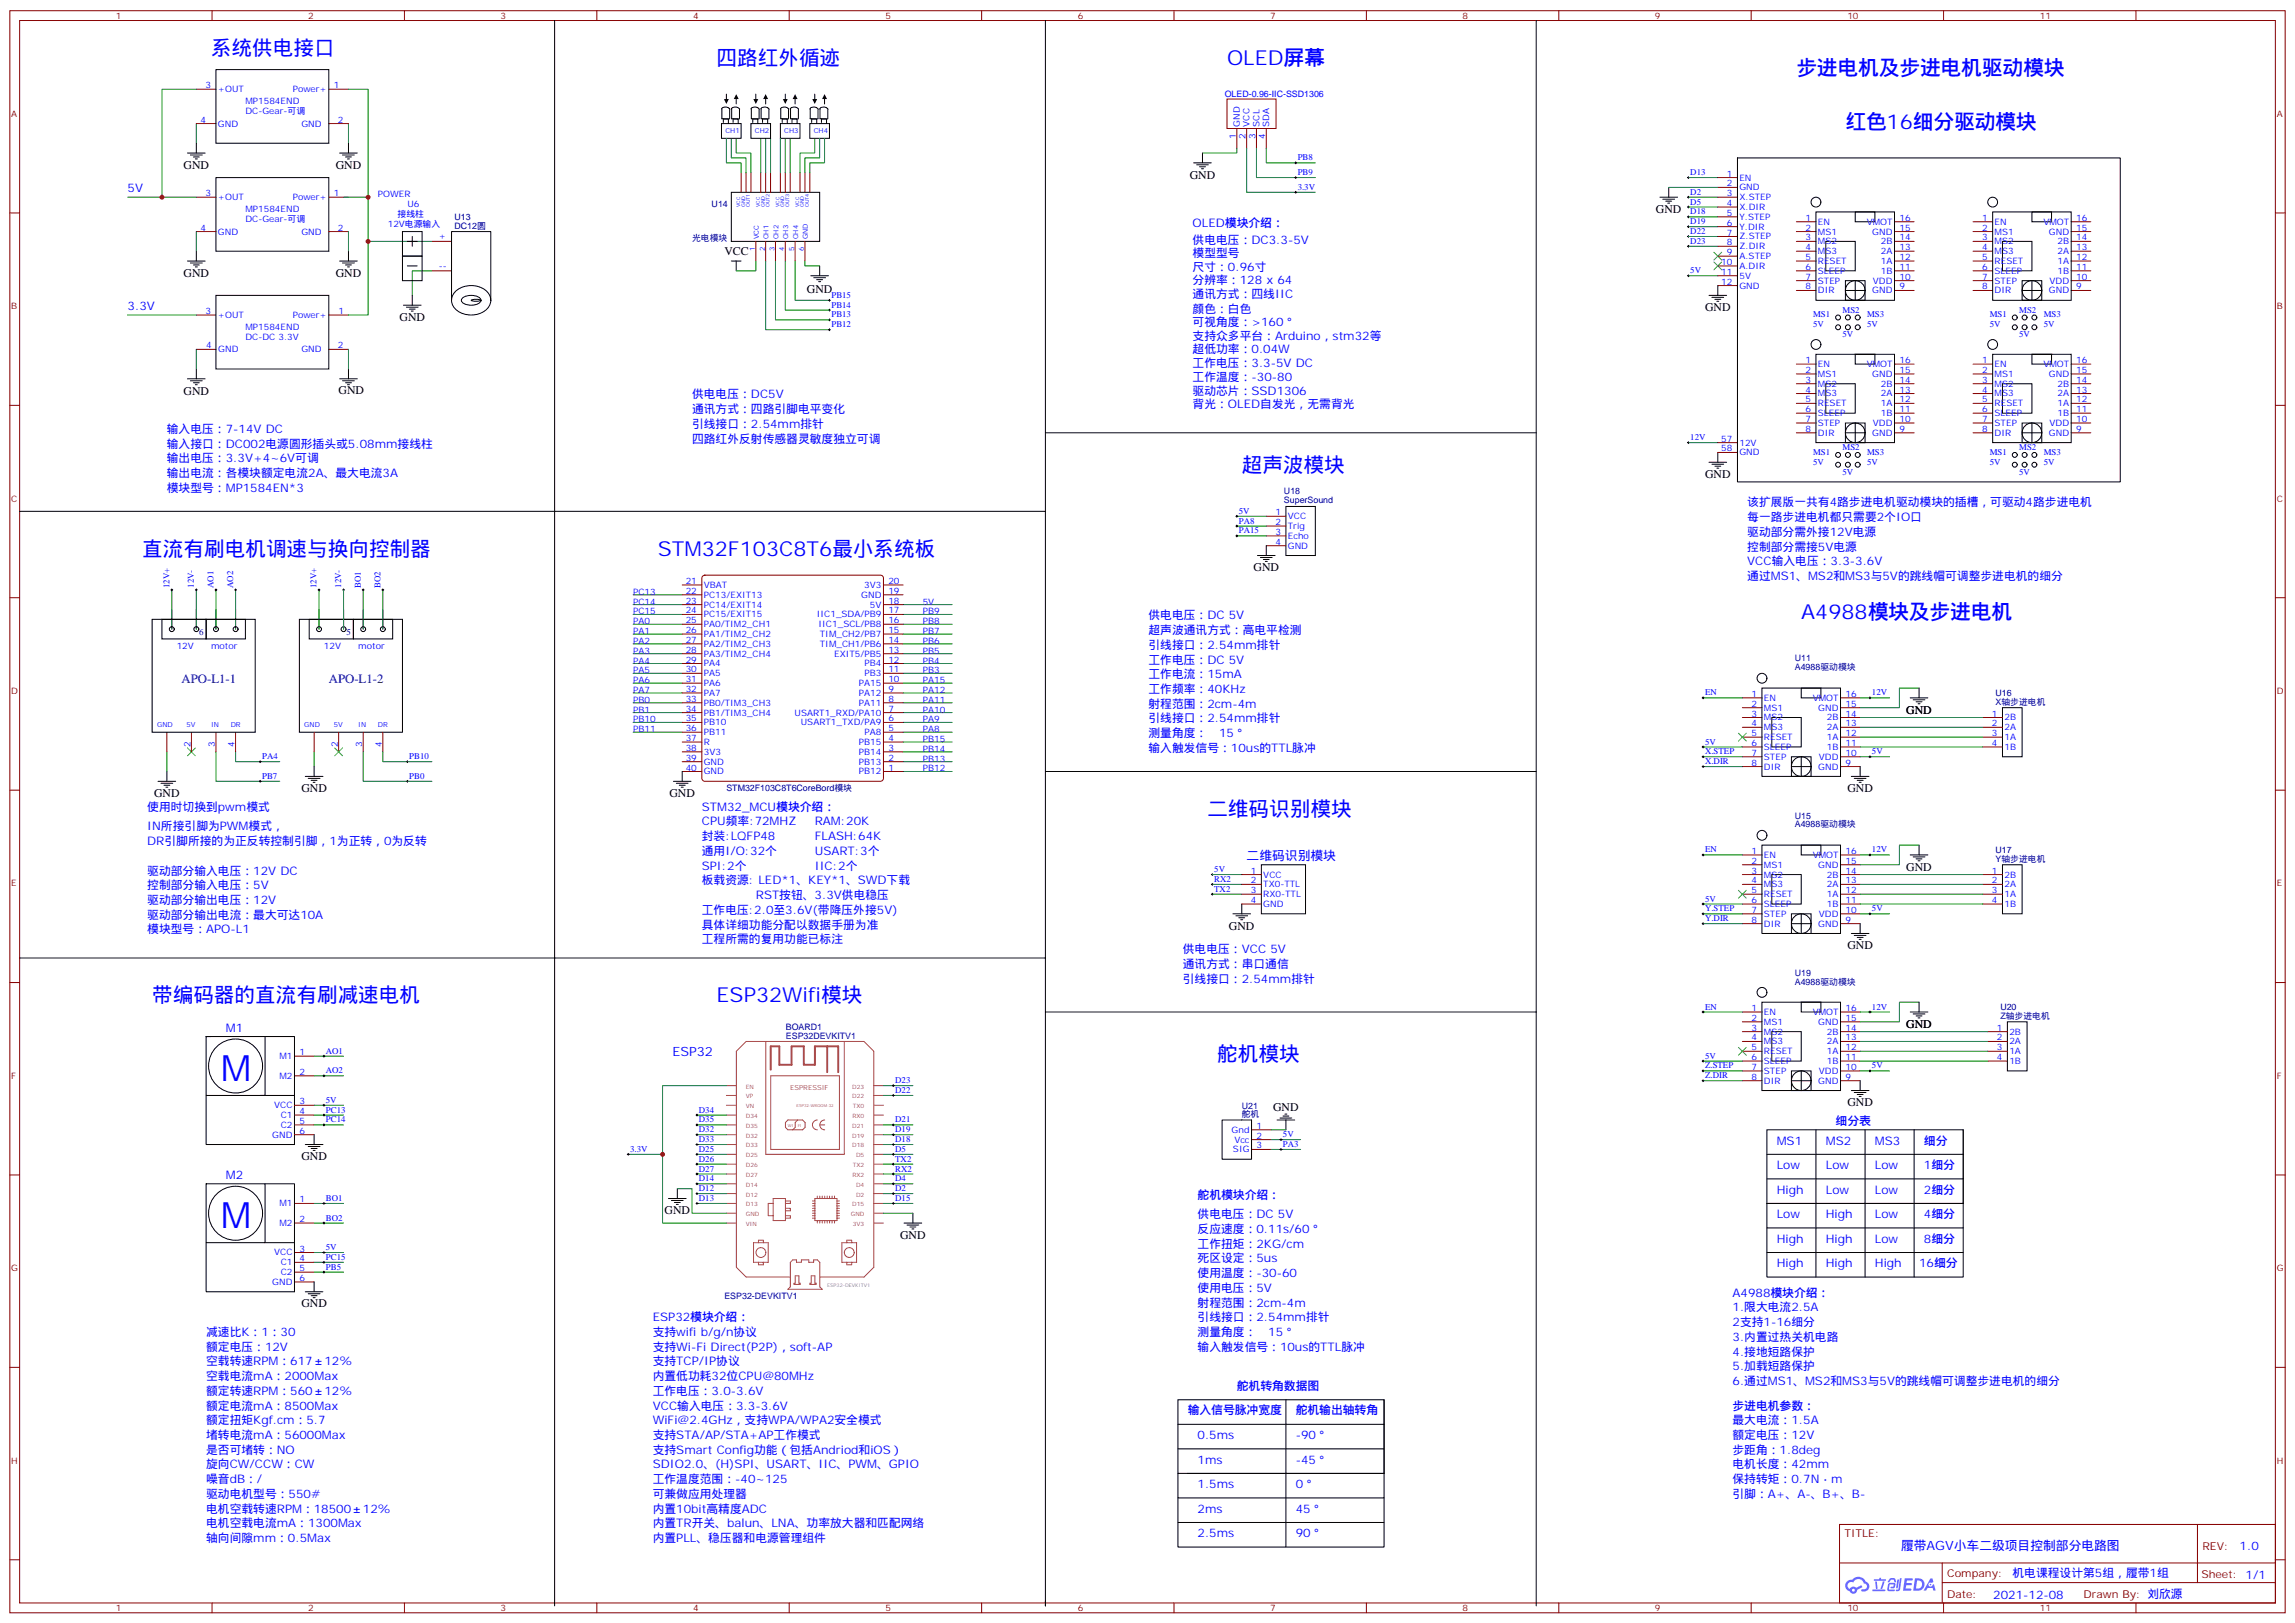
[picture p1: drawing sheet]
<svg xmlns="http://www.w3.org/2000/svg" width="825mm" height="583mm" viewBox="0 0 825 583" stroke-linecap="round" stroke-linejoin="round" font-family="sans-serif">
<defs><g id="words">
<g font-size="13.1" fill="#00f">
<text x="79.4" y="388.4">M</text>
<text x="79.4" y="441.3">M</text>
</g>
<g font-size="7.4" fill="#00f">
<text x="75.8" y="19.7">系统供电接口</text>
<text x="257.5" y="23.2">四路红外循迹</text>
<text x="441" y="23.2">OLED屏幕</text>
<text x="645.6" y="26.8">步进电机及步进电机驱动模块</text>
<text x="663.2" y="46.2">红色16细分驱动模块</text>
<text x="446.3" y="169.7">超声波模块</text>
<text x="51.2" y="199.6">直流有刷电机调速与换向控制器</text>
<text x="236.4" y="199.6">STM32F103C8T6最小系统板</text>
<text x="647.3" y="222.6">A4988模块及步进电机</text>
<text x="433.9" y="293.1">二维码识别模块</text>
<text x="54.7" y="360.2">带编码器的直流有刷减速电机</text>
<text x="257.5" y="360.2">ESP32Wifi模块</text>
<text x="437.4" y="381.3">舵机模块</text>
</g>
<g font-size="4.6" fill="#000080">
<text x="65.3" y="245.5">APO-L1-1</text>
<text x="118.2" y="245.5">APO-L1-2</text>
</g>
<g font-size="4.6" fill="#00f">
<text x="448" y="309">二维码识别模块</text>
<text x="241.7" y="379.6">ESP32</text>
<text x="683.2" y="556.9">履带AGV小车二级项目控制部分电路图</text>
</g>
<g font-size="4.2">
<text x="66" y="60.6">GND</text>
<text x="120.6" y="60.6">GND</text>
<text x="427.6" y="64.2">GND</text>
<text x="595.1" y="76.5">GND</text>
<text x="260.3" y="91.7">VCC</text>
<text x="66" y="99.4">GND</text>
<text x="120.6" y="99.4">GND</text>
<text x="290" y="105.2">GND</text>
<text x="612.8" y="111.8">GND</text>
<text x="143.6" y="115.3">GND</text>
<text x="66" y="141.8">GND</text>
<text x="121.7" y="141.4">GND</text>
<text x="612.8" y="171.8">GND</text>
<text x="450.5" y="205.3">GND</text>
<text x="685.1" y="256.4">GND</text>
<text x="55.4" y="286.4">GND</text>
<text x="108.3" y="284.7">GND</text>
<text x="240.6" y="286.4">GND</text>
<text x="663.9" y="284.7">GND</text>
<text x="685.1" y="312.9">GND</text>
<text x="441.7" y="334">GND</text>
<text x="663.9" y="341.1">GND</text>
<text x="685.1" y="369.3">GND</text>
<text x="457.6" y="399.3">GND</text>
<text x="663.9" y="397.5">GND</text>
<text x="108.3" y="416.9">GND</text>
<text x="238.8" y="436.4">GND</text>
<text x="323.5" y="445.2">GND</text>
<text x="108.3" y="469.9">GND</text>
</g>
<g font-size="4.2" fill="#00f">
<text x="45.9" y="69.1">5V</text>
<text x="428.6" y="81.5">OLED模块介绍：</text>
<text x="428.6" y="87.6">供电电压：DC3.3-5V</text>
<text x="428.6" y="92.5">模型型号</text>
<text x="428.6" y="97.3">尺寸：0.96寸</text>
<text x="428.6" y="102.2">分辨率：128 x 64</text>
<text x="428.6" y="107">通讯方式：四线IIC</text>
<text x="45.9" y="111.4">3.3V</text>
<text x="428.6" y="112.3">颜色：白色</text>
<text x="428.6" y="117.2">可视角度：&gt;160</text>
<text x="428.6" y="122">支持众多平台：Arduino，stm32等</text>
<text x="428.6" y="131.7">工作电压：3.3-5V DC</text>
<text x="428.6" y="126.9">超低功率：0.04W</text>
<text x="428.6" y="137">工作温度：-30-80</text>
<text x="248.7" y="143.2">供电电压：DC5V</text>
<text x="428.6" y="141.9">驱动芯片：SSD1306</text>
<text x="248.7" y="148.5">通讯方式：四路引脚电平变化</text>
<text x="428.6" y="146.7">背光：OLED自发光，无需背光</text>
<text x="60" y="155.5">输入电压：7-14V DC</text>
<text x="248.7" y="153.8">引线接口：2.54mm排针</text>
<text x="60" y="160.8">输入接口：DC002电源圆形插头或5.08mm接线柱</text>
<text x="248.7" y="159.1">四路红外反射传感器灵敏度独立可调</text>
<text x="60" y="166.1">输出电压：3.3V+4~6V可调</text>
<text x="60" y="171.4">输出电流：各模块额定电流2A、最大电流3A</text>
<text x="60" y="176.7">模块型号：MP1584EN*3</text>
<text x="627.9" y="182">该扩展版一共有4路步进电机驱动模块的插槽，可驱动4路步进电机</text>
<text x="627.9" y="187.3">每一路步进电机都只需要2个IO口</text>
<text x="627.9" y="197.9">控制部分需接5V电源</text>
<text x="627.9" y="192.6">驱动部分需外接12V电源</text>
<text x="627.9" y="203.2">VCC输入电压：3.3-3.6V</text>
<text x="627.9" y="208.5">通过MS1、MS2和MS3与5V的跳线帽可调整步进电机的细分</text>
<text x="412.7" y="227.9">超声波通讯方式：高电平检测</text>
<text x="412.7" y="222.6">供电电压：DC 5V</text>
<text x="412.7" y="233.2">引线接口：2.54mm排针</text>
<text x="412.7" y="238.4">工作电压：DC 5V</text>
<text x="412.7" y="243.7">工作电流：15mA</text>
<text x="412.7" y="249">工作频率：40KHz</text>
<text x="412.7" y="254.3">射程范围：2cm-4m</text>
<text x="412.7" y="259.6">引线接口：2.54mm排针</text>
<text x="412.7" y="264.9">测量角度：≤15</text>
<text x="412.7" y="270.2">输入触发信号：10us的TTL脉冲</text>
<text x="52.9" y="291.4">使用时切换到pwm模式</text>
<text x="252.2" y="291.4">STM32_MCU模块介绍：</text>
<text x="52.9" y="298.4">IN所接引脚为PWM模式，</text>
<text x="252.2" y="296.7">CPU频率:72MHZ</text>
<text x="292.8" y="296.7">RAM:20K</text>
<text x="52.9" y="303.7">DR引脚所接的为正反转控制引脚，1为正转，0为反转</text>
<text x="252.2" y="301.9">封装:LQFP48</text>
<text x="292.8" y="301.9">FLASH:64K</text>
<text x="252.2" y="307.2">通用I/O:32个</text>
<text x="292.8" y="307.2">USART:3个</text>
<text x="52.9" y="314.3">驱动部分输入电压：12V DC</text>
<text x="252.2" y="317.8">板载资源: LED*1、KEY*1、SWD下载</text>
<text x="252.2" y="312.5">SPI:2个</text>
<text x="292.8" y="312.5">IIC:2个</text>
<text x="52.9" y="319.6">控制部分输入电压：5V</text>
<text x="271.6" y="323.1">RST按钮、3.3V供电稳压</text>
<text x="52.9" y="324.9">驱动部分输出电压：12V</text>
<text x="252.2" y="328.4">工作电压:2.0至3.6V(带降压外接5V)</text>
<text x="52.9" y="330.2">驱动部分输出电流：最大可达10A</text>
<text x="52.9" y="335.5">模块型号：APO-L1</text>
<text x="252.2" y="333.7">具体详细功能分配以数据手册为准</text>
<text x="252.2" y="339">工程所需的复用功能已标注</text>
<text x="425.1" y="342.5">供电电压：VCC 5V</text>
<text x="425.1" y="347.8">通讯方式：串口通信</text>
<text x="425.1" y="353.1">引线接口：2.54mm排针</text>
<text x="81.1" y="370.7">M1</text>
<text x="659.7" y="404.2">细分表</text>
<text x="638.5" y="411.3">MS1</text>
<text x="656.2" y="411.3">MS2</text>
<text x="673.8" y="411.3">MS3</text>
<text x="691.4" y="411.3">细分</text>
<text x="81.1" y="423.7">M2</text>
<text x="638.5" y="420.1">Low</text>
<text x="656.2" y="420.1">Low</text>
<text x="673.8" y="420.1">Low</text>
<text x="691.4" y="420.1">1细分</text>
<text x="430.4" y="430.7">舵机模块介绍：</text>
<text x="638.5" y="428.9">High</text>
<text x="656.2" y="428.9">Low</text>
<text x="673.8" y="428.9">Low</text>
<text x="691.4" y="428.9">2细分</text>
<text x="430.4" y="437.8">供电电压：DC 5V</text>
<text x="638.5" y="437.8">Low</text>
<text x="656.2" y="437.8">High</text>
<text x="673.8" y="437.8">Low</text>
<text x="691.4" y="437.8">4细分</text>
<text x="430.4" y="443.1">反应速度：0.11s/60</text>
<text x="430.4" y="448.3">工作扭矩：2KG/cm</text>
<text x="638.5" y="446.6">High</text>
<text x="656.2" y="446.6">High</text>
<text x="673.8" y="446.6">Low</text>
<text x="691.4" y="446.6">8细分</text>
<text x="430.4" y="453.6">死区设定：5us</text>
<text x="638.5" y="455.4">High</text>
<text x="656.2" y="455.4">High</text>
<text x="673.8" y="455.4">High</text>
<text x="689.7" y="455.4">16细分</text>
<text x="430.4" y="458.9">使用温度：-30-60</text>
<text x="430.4" y="464.2">使用电压：5V</text>
<text x="622.7" y="466">A4988模块介绍：</text>
<text x="430.4" y="469.5">射程范围：2cm-4m</text>
<text x="622.7" y="471.3">1.限大电流2.5A</text>
<text x="234.6" y="474.8">ESP32模块介绍：</text>
<text x="430.4" y="474.8">引线接口：2.54mm排针</text>
<text x="622.7" y="476.6">2支持1-16细分</text>
<text x="74.1" y="485.4">额定电压：12V</text>
<text x="74.1" y="480.1">减速比K：1：30</text>
<text x="234.6" y="480.1">支持wifi b/g/n协议</text>
<text x="234.6" y="485.4">支持Wi-Fi Direct(P2P)，soft-AP</text>
<text x="430.4" y="480.1">测量角度：≤15</text>
<text x="430.4" y="485.4">输入触发信号：10us的TTL脉冲</text>
<text x="622.7" y="481.9">3.内置过热关机电路</text>
<text x="74.1" y="490.7">空载转速RPM：617</text>
<text x="116.6" y="490.7">12%</text>
<text x="234.6" y="490.7">支持TCP/IP协议</text>
<text x="622.7" y="487.2">4.接地短路保护</text>
<text x="74.1" y="496">空载电流mA：2000Max</text>
<text x="234.6" y="496">内置低功耗32位CPU@80MHz</text>
<text x="622.7" y="497.7">6.通过MS1、MS2和MS3与5V的跳线帽可调整步进电机的细分</text>
<text x="622.7" y="492.4">5.加载短路保护</text>
<text x="74.1" y="501.3">额定转速RPM：560</text>
<text x="116.6" y="501.3">12%</text>
<text x="234.6" y="501.3">工作电压：3.0-3.6V</text>
<text x="444.5" y="499.5">舵机转角数据图</text>
<text x="74.1" y="506.6">额定电流mA：8500Max</text>
<text x="234.6" y="506.6">VCC输入电压：3.3-3.6V</text>
<text x="426.9" y="508.3">输入信号脉冲宽度</text>
<text x="465.7" y="508.3">舵机输出轴转角</text>
<text x="622.7" y="506.6">步进电机参数：</text>
<text x="74.1" y="511.8">额定扭矩Kgf.cm：5.7</text>
<text x="234.6" y="511.8">WiFi@2.4GHz，支持WPA/WPA2安全模式</text>
<text x="622.7" y="511.8">最大电流：1.5A</text>
<text x="74.1" y="517.1">堵转电流mA：56000Max</text>
<text x="234.6" y="517.1">支持STA/AP/STA+AP工作模式</text>
<text x="430.4" y="517.1">0.5ms</text>
<text x="465.7" y="517.1">-90</text>
<text x="622.7" y="517.1">额定电压：12V</text>
<text x="74.1" y="522.4">是否可堵转：NO</text>
<text x="74.1" y="527.7">旋向CW/CCW：CW</text>
<text x="234.6" y="527.7">SDIO2.0、(H)SPI、USART、IIC、PWM、GPIO</text>
<text x="234.6" y="522.4">支持Smart Config功能（包括Andriod和iOS）</text>
<text x="430.4" y="526">1ms</text>
<text x="465.7" y="526">-45</text>
<text x="622.7" y="527.7">电机长度：42mm</text>
<text x="622.7" y="522.4">步距角：1.8deg</text>
<text x="74.1" y="533">噪音dB：/</text>
<text x="234.6" y="533">工作温度范围：-40~125</text>
<text x="622.7" y="533">保持转矩：0.7N</text>
<text x="658.1" y="533">m</text>
<text x="74.1" y="538.3">驱动电机型号：550#</text>
<text x="234.6" y="538.3">可兼做应用处理器</text>
<text x="430.4" y="534.8">1.5ms</text>
<text x="465.7" y="534.8">0</text>
<text x="622.7" y="538.3">引脚：A+、A-、B+、B-</text>
<text x="74.1" y="543.6">电机空载转速RPM：18500</text>
<text x="130.5" y="543.6">12%</text>
<text x="234.6" y="543.6">内置10bit高精度ADC</text>
<text x="430.4" y="543.6">2ms</text>
<text x="465.7" y="543.6">45</text>
<text x="74.1" y="548.9">电机空载电流mA：1300Max</text>
<text x="234.6" y="548.9">内置TR开关、balun、LNA、功率放大器和匹配网络</text>
<text x="74.1" y="554.2">轴向间隙mm：0.5Max</text>
<text x="234.6" y="554.2">内置PLL、稳压器和电源管理组件</text>
<text x="430.4" y="552.4">2.5ms</text>
<text x="465.7" y="552.4">90</text>
<text x="804.9" y="557.1">1.0</text>
<text x="723.3" y="566.7">机电课程设计第5组，履带1组</text>
<text x="716.4" y="574.5">2021-12-08</text>
</g>
<g font-size="3.9" fill="#800">
<text x="662.9" y="552.4">TITLE:</text>
<text x="791.5" y="557.1">REV:</text>
<text x="699.8" y="566.6">Company:</text>
<text x="791.1" y="567.2">Sheet: 1/1</text>
<text x="699.8" y="574.3">Date:</text>
<text x="748.8" y="574.4">Drawn By: 刘欣源</text>
</g>
<g font-size="3.2" fill="#800">
<text x="41.6" y="6.8">1</text>
<text x="110.8" y="6.8">2</text>
<text x="179.9" y="6.8">3</text>
<text x="249.1" y="6.8">4</text>
<text x="318.2" y="6.8">5</text>
<text x="387.3" y="6.8">6</text>
<text x="456.5" y="6.8">7</text>
<text x="525.6" y="6.8">8</text>
<text x="594.8" y="6.8">9</text>
<text x="663.9" y="6.8">10</text>
<text x="733.1" y="6.8">11</text>
<text x="4.1" y="41.9">A</text>
<text x="818.3" y="41.9">A</text>
<text x="4.1" y="111.1">B</text>
<text x="818.3" y="111.1">B</text>
<text x="4.1" y="180.2">C</text>
<text x="818.3" y="180.2">C</text>
<text x="4.1" y="249.4">D</text>
<text x="818.3" y="249.4">D</text>
<text x="4.1" y="318.5">E</text>
<text x="818.3" y="318.5">E</text>
<text x="4.1" y="387.7">F</text>
<text x="818.3" y="387.7">F</text>
<text x="4.1" y="456.8">G</text>
<text x="818.3" y="456.8">G</text>
<text x="4.1" y="526">H</text>
<text x="818.3" y="526">H</text>
<text x="41.6" y="579">1</text>
<text x="110.8" y="579">2</text>
<text x="179.9" y="579">3</text>
<text x="249.1" y="579">4</text>
<text x="318.2" y="579">5</text>
<text x="387.3" y="579">6</text>
<text x="456.5" y="579">7</text>
<text x="525.6" y="579">8</text>
<text x="594.8" y="579">9</text>
<text x="663.9" y="579">10</text>
<text x="733.1" y="579">11</text>
</g>
<g font-size="3.2" fill="#00f">
<text x="73.8" y="31.7">3</text>
<text x="78.3" y="33.1">+OUT</text>
<text x="105.2" y="33.1">Power+</text>
<text x="119.9" y="31.7">1</text>
<text x="440.1" y="35">OLED-0.96-IIC-SSD1306</text>
<text x="88.2" y="40.9">DC-Gear-可调</text>
<text x="88.2" y="37.4">MP1584END</text>
<text x="72.1" y="44.1">4</text>
<text x="78.3" y="45.5">GND</text>
<text x="108.3" y="45.5">GND</text>
<text x="121.5" y="44.1">2</text>
<text x="445.6" y="45.5" transform="rotate(-90 445.6 45.5)">GND</text>
<text x="449.1" y="45.5" transform="rotate(-90 449.1 45.5)">VCC</text>
<text x="452.6" y="45.5" transform="rotate(-90 452.6 45.5)">SCL</text>
<text x="456.1" y="45.5" transform="rotate(-90 456.1 45.5)">SDA</text>
<text x="444.1" y="50" transform="rotate(-90 444.1 50)">1</text>
<text x="447.7" y="50" transform="rotate(-90 447.7 50)">2</text>
<text x="451.2" y="50" transform="rotate(-90 451.2 50)">3</text>
<text x="454.7" y="50" transform="rotate(-90 454.7 50)">4</text>
<text x="466.4" y="57.6">PB8</text>
<text x="466.4" y="62.9">PB9</text>
<text x="607.5" y="62.9">D13</text>
<text x="620.6" y="63.5">1</text>
<text x="625.1" y="64.9">EN</text>
<text x="73.8" y="70.5">3</text>
<text x="78.3" y="71.9">+OUT</text>
<text x="105.2" y="71.9">Power+</text>
<text x="119.9" y="70.5">1</text>
<text x="135.8" y="70.9">POWER</text>
<text x="466.4" y="68.2">3.3V</text>
<text x="607.5" y="70">D2</text>
<text x="620.6" y="67">2</text>
<text x="620.6" y="70.5">3</text>
<text x="625.1" y="68.4">GND</text>
<text x="625.1" y="71.9">X.STEP</text>
<text x="88.2" y="76.2">MP1584END</text>
<text x="142.9" y="77.9">接线柱</text>
<text x="146.4" y="74.4">U6</text>
<text x="607.5" y="77">D18</text>
<text x="607.5" y="73.5">D5</text>
<text x="620.6" y="74">4</text>
<text x="620.6" y="77.6">5</text>
<text x="625.1" y="75.5">X.DIR</text>
<text x="72.1" y="82.9">4</text>
<text x="88.2" y="79.7">DC-Gear-可调</text>
<text x="121.5" y="82.9">2</text>
<text x="139.3" y="81.5">12V电源输入</text>
<text x="607.5" y="80.6">D19</text>
<text x="620.6" y="81.1">6</text>
<text x="625.1" y="79">Y.STEP</text>
<text x="625.1" y="82.5">Y.DIR</text>
<text x="648.9" y="82.9">2</text>
<text x="648.9" y="79.3">1</text>
<text x="653.3" y="80.8">EN</text>
<text x="670.9" y="80.8">VMOT</text>
<text x="682.6" y="79.3">16</text>
<text x="682.6" y="82.9">15</text>
<text x="712.4" y="82.9">2</text>
<text x="712.4" y="79.3">1</text>
<text x="716.8" y="80.8">EN</text>
<text x="734.4" y="80.8">VMOT</text>
<text x="746.1" y="79.3">16</text>
<text x="746.1" y="82.9">15</text>
<text x="78.3" y="84.3">GND</text>
<text x="108.3" y="84.3">GND</text>
<text x="157.7" y="86">+</text>
<text x="607.5" y="87.6">D23</text>
<text x="607.5" y="84.1">D22</text>
<text x="620.6" y="84.6">7</text>
<text x="620.6" y="88.2">8</text>
<text x="625.1" y="86">Z.STEP</text>
<text x="625.1" y="89.6">Z.DIR</text>
<text x="648.9" y="89.9">4</text>
<text x="648.9" y="86.4">3</text>
<text x="653.3" y="87.8">MS2</text>
<text x="653.3" y="84.3">MS1</text>
<text x="672.9" y="84.3">GND</text>
<text x="676" y="87.8">2B</text>
<text x="682.6" y="86.4">14</text>
<text x="682.6" y="89.9">13</text>
<text x="712.4" y="89.9">4</text>
<text x="712.4" y="86.4">3</text>
<text x="716.8" y="87.8">MS2</text>
<text x="716.8" y="84.3">MS1</text>
<text x="736.4" y="84.3">GND</text>
<text x="739.5" y="87.8">2B</text>
<text x="746.1" y="86.4">14</text>
<text x="746.1" y="89.9">13</text>
<text x="618.6" y="95.2">10</text>
<text x="620.6" y="91.7">9</text>
<text x="625.1" y="93.1">A.STEP</text>
<text x="648.9" y="93.5">5</text>
<text x="653.3" y="94.9">RESET</text>
<text x="653.3" y="91.3">MS3</text>
<text x="676" y="91.3">2A</text>
<text x="676" y="94.9">1A</text>
<text x="682.6" y="93.5">12</text>
<text x="712.4" y="93.5">5</text>
<text x="716.8" y="94.9">RESET</text>
<text x="716.8" y="91.3">MS3</text>
<text x="739.5" y="91.3">2A</text>
<text x="739.5" y="94.9">1A</text>
<text x="746.1" y="93.5">12</text>
<text x="157.7" y="96.6">--</text>
<text x="607.5" y="98.2">5V</text>
<text x="618.6" y="98.7">11</text>
<text x="625.1" y="96.6">A.DIR</text>
<text x="625.1" y="100.2">5V</text>
<text x="648.9" y="100.5">7</text>
<text x="648.9" y="97">6</text>
<text x="653.3" y="101.9">STEP</text>
<text x="653.3" y="98.4">SLEEP</text>
<text x="673.1" y="101.9">VDD</text>
<text x="676" y="98.4">1B</text>
<text x="682.6" y="97">11</text>
<text x="682.6" y="100.5">10</text>
<text x="712.4" y="100.5">7</text>
<text x="712.4" y="97">6</text>
<text x="716.8" y="101.9">STEP</text>
<text x="716.8" y="98.4">SLEEP</text>
<text x="736.6" y="101.9">VDD</text>
<text x="739.5" y="98.4">1B</text>
<text x="746.1" y="97">11</text>
<text x="746.1" y="100.5">10</text>
<text x="298.8" y="107">PB15</text>
<text x="618.6" y="102.3">12</text>
<text x="625.1" y="103.7">GND</text>
<text x="648.9" y="104">8</text>
<text x="653.3" y="105.4">DIR</text>
<text x="672.9" y="105.4">GND</text>
<text x="682.6" y="104">9</text>
<text x="712.4" y="104">8</text>
<text x="716.8" y="105.4">DIR</text>
<text x="736.4" y="105.4">GND</text>
<text x="746.1" y="104">9</text>
<text x="73.8" y="112.9">3</text>
<text x="121.7" y="112.9">1</text>
<text x="298.8" y="110.6">PB14</text>
<text x="662.2" y="112.3">MS2</text>
<text x="725.7" y="112.3">MS2</text>
<text x="78.3" y="114.3">+OUT</text>
<text x="88.2" y="118.5">MP1584END</text>
<text x="105.2" y="114.3">Power+</text>
<text x="298.8" y="114.1">PB13</text>
<text x="298.8" y="117.6">PB12</text>
<text x="651.6" y="114.1">MS1</text>
<text x="651.6" y="117.6">5V</text>
<text x="671" y="114.1">MS3</text>
<text x="671" y="117.6">5V</text>
<text x="715.1" y="114.1">MS1</text>
<text x="715.1" y="117.6">5V</text>
<text x="734.5" y="114.1">MS3</text>
<text x="734.5" y="117.6">5V</text>
<text x="74.1" y="125.2">4</text>
<text x="88.2" y="122">DC-DC 3.3V</text>
<text x="121.5" y="125.2">2</text>
<text x="662.2" y="121.1">5V</text>
<text x="725.7" y="121.1">5V</text>
<text x="78.4" y="126.6">GND</text>
<text x="108.3" y="126.6">GND</text>
<text x="648.9" y="130.5">1</text>
<text x="653.3" y="131.9">EN</text>
<text x="670.9" y="131.9">VMOT</text>
<text x="682.6" y="130.5">16</text>
<text x="712.4" y="130.5">1</text>
<text x="716.8" y="131.9">EN</text>
<text x="734.4" y="131.9">VMOT</text>
<text x="746.1" y="130.5">16</text>
<text x="648.9" y="137.5">3</text>
<text x="648.9" y="134">2</text>
<text x="653.3" y="135.4">MS1</text>
<text x="672.9" y="135.4">GND</text>
<text x="682.6" y="134">15</text>
<text x="682.6" y="137.5">14</text>
<text x="712.4" y="137.5">3</text>
<text x="712.4" y="134">2</text>
<text x="716.8" y="135.4">MS1</text>
<text x="736.4" y="135.4">GND</text>
<text x="746.1" y="134">15</text>
<text x="746.1" y="137.5">14</text>
<text x="648.9" y="141.1">4</text>
<text x="653.3" y="142.5">MS3</text>
<text x="653.3" y="139">MS2</text>
<text x="676" y="139">2B</text>
<text x="676" y="142.5">2A</text>
<text x="682.6" y="141.1">13</text>
<text x="712.4" y="141.1">4</text>
<text x="716.8" y="142.5">MS3</text>
<text x="716.8" y="139">MS2</text>
<text x="739.5" y="139">2B</text>
<text x="739.5" y="142.5">2A</text>
<text x="746.1" y="141.1">13</text>
<text x="648.9" y="148.1">6</text>
<text x="648.9" y="144.6">5</text>
<text x="653.3" y="149.5">SLEEP</text>
<text x="653.3" y="146">RESET</text>
<text x="676" y="149.5">1B</text>
<text x="676" y="146">1A</text>
<text x="682.6" y="144.6">12</text>
<text x="682.6" y="148.1">11</text>
<text x="712.4" y="148.1">6</text>
<text x="712.4" y="144.6">5</text>
<text x="716.8" y="149.5">SLEEP</text>
<text x="716.8" y="146">RESET</text>
<text x="739.5" y="149.5">1B</text>
<text x="739.5" y="146">1A</text>
<text x="746.1" y="144.6">12</text>
<text x="746.1" y="148.1">11</text>
<text x="648.9" y="155.2">8</text>
<text x="648.9" y="151.7">7</text>
<text x="653.3" y="153.1">STEP</text>
<text x="673.1" y="153.1">VDD</text>
<text x="682.6" y="151.7">10</text>
<text x="682.6" y="155.2">9</text>
<text x="712.4" y="155.2">8</text>
<text x="712.4" y="151.7">7</text>
<text x="716.8" y="153.1">STEP</text>
<text x="736.6" y="153.1">VDD</text>
<text x="746.1" y="151.7">10</text>
<text x="746.1" y="155.2">9</text>
<text x="607.5" y="158.2">12V</text>
<text x="618.6" y="158.7">57</text>
<text x="625.1" y="160.1">12V</text>
<text x="653.3" y="156.6">DIR</text>
<text x="662.2" y="161.7">MS2</text>
<text x="672.9" y="156.6">GND</text>
<text x="716.8" y="156.6">DIR</text>
<text x="725.7" y="161.7">MS2</text>
<text x="736.4" y="156.6">GND</text>
<text x="618.6" y="162.2">58</text>
<text x="625.1" y="163.7">GND</text>
<text x="651.6" y="163.5">MS1</text>
<text x="651.6" y="167">5V</text>
<text x="671" y="163.5">MS3</text>
<text x="671" y="167">5V</text>
<text x="715.1" y="163.5">MS1</text>
<text x="715.1" y="167">5V</text>
<text x="734.5" y="163.5">MS3</text>
<text x="734.5" y="167">5V</text>
<text x="662.2" y="170.5">5V</text>
<text x="725.7" y="170.5">5V</text>
<text x="445.2" y="184.6">5V</text>
<text x="458.4" y="185.2">1</text>
<text x="445.2" y="188.2">PA8</text>
<text x="445.2" y="191.7">PA15</text>
<text x="458.4" y="188.7">2</text>
<text x="462.8" y="186.6">VCC</text>
<text x="462.8" y="190.1">Trig</text>
<text x="458.4" y="192.2">3</text>
<text x="458.4" y="195.8">4</text>
<text x="462.8" y="193.6">Echo</text>
<text x="462.8" y="197.2">GND</text>
<text x="246.4" y="209.9">21</text>
<text x="319.3" y="209.9">20</text>
<text x="60.9" y="211.3" transform="rotate(-90 60.9 211.3)">12V+</text>
<text x="69.7" y="211.3" transform="rotate(-90 69.7 211.3)">12V-</text>
<text x="76.7" y="211.3" transform="rotate(-90 76.7 211.3)">AO1</text>
<text x="83.8" y="211.3" transform="rotate(-90 83.8 211.3)">AO2</text>
<text x="113.8" y="211.3" transform="rotate(-90 113.8 211.3)">12V+</text>
<text x="122.6" y="211.3" transform="rotate(-90 122.6 211.3)">12V-</text>
<text x="129.6" y="211.3" transform="rotate(-90 129.6 211.3)">BO1</text>
<text x="136.7" y="211.3" transform="rotate(-90 136.7 211.3)">BO2</text>
<text x="227.5" y="213.7">PC13</text>
<text x="246.4" y="213.4">22</text>
<text x="252.9" y="211.3">VBAT</text>
<text x="252.9" y="214.8">PC13/EXIT13</text>
<text x="309.5" y="214.8">GND</text>
<text x="310.6" y="211.3">3V3</text>
<text x="319.3" y="213.4">19</text>
<text x="227.5" y="217.3">PC14</text>
<text x="227.5" y="220.8">PC15</text>
<text x="246.4" y="216.9">23</text>
<text x="246.4" y="220.5">24</text>
<text x="252.9" y="218.3">PC14/EXIT14</text>
<text x="252.9" y="221.9">PC15/EXIT15</text>
<text x="293.5" y="221.9">IIC1_SDA/PB9</text>
<text x="312.6" y="218.3">5V</text>
<text x="319.3" y="220.5">17</text>
<text x="319.3" y="216.9">18</text>
<text x="331.6" y="217.3">5V</text>
<text x="331.6" y="220.8">PB9</text>
<text x="227.5" y="224.3">PA0</text>
<text x="227.5" y="227.9">PA1</text>
<text x="246.4" y="224">25</text>
<text x="246.4" y="227.5">26</text>
<text x="252.9" y="225.4">PA0/TIM2_CH1</text>
<text x="294.2" y="225.4">IIC1_SCL/PB8</text>
<text x="319.3" y="227.5">15</text>
<text x="319.3" y="224">16</text>
<text x="331.6" y="224.3">PB8</text>
<text x="331.6" y="227.9">PB7</text>
<text x="63.5" y="233.2">12V</text>
<text x="75.8" y="233.2">motor</text>
<text x="116.4" y="233.2">12V</text>
<text x="128.8" y="233.2">motor</text>
<text x="227.5" y="231.4">PA2</text>
<text x="246.4" y="231">27</text>
<text x="252.9" y="228.9">PA1/TIM2_CH2</text>
<text x="252.9" y="232.4">PA2/TIM2_CH3</text>
<text x="294.7" y="232.4">TIM_CH1/PB6</text>
<text x="294.7" y="228.9">TIM_CH2/PB7</text>
<text x="319.3" y="231">14</text>
<text x="331.6" y="231.4">PB6</text>
<text x="227.5" y="234.9">PA3</text>
<text x="227.5" y="238.4">PA4</text>
<text x="246.4" y="234.6">28</text>
<text x="246.4" y="238.1">29</text>
<text x="252.9" y="236">PA3/TIM2_CH4</text>
<text x="252.9" y="239.5">PA4</text>
<text x="299.8" y="236">EXIT5/PB5</text>
<text x="310.7" y="239.5">PB4</text>
<text x="319.3" y="238.1">12</text>
<text x="319.3" y="234.6">13</text>
<text x="331.6" y="234.9">PB5</text>
<text x="331.6" y="238.4">PB4</text>
<text x="227.5" y="242">PA5</text>
<text x="227.5" y="245.5">PA6</text>
<text x="246.4" y="241.6">30</text>
<text x="246.4" y="245.1">31</text>
<text x="252.9" y="243">PA5</text>
<text x="310.7" y="243">PB3</text>
<text x="319.3" y="245.1">10</text>
<text x="319.3" y="241.6">11</text>
<text x="331.6" y="242">PB3</text>
<text x="331.6" y="245.5">PA15</text>
<text x="227.5" y="249">PA7</text>
<text x="246.4" y="248.7">32</text>
<text x="252.9" y="246.6">PA6</text>
<text x="252.9" y="250.1">PA7</text>
<text x="308.7" y="250.1">PA12</text>
<text x="308.7" y="246.6">PA15</text>
<text x="319.3" y="248.7">9</text>
<text x="331.6" y="249">PA12</text>
<text x="612.8" y="249.9">EN</text>
<text x="629.5" y="250.4">1</text>
<text x="633.9" y="251.8">EN</text>
<text x="651.5" y="251.8">VMOT</text>
<text x="663.2" y="250.4">16</text>
<text x="672.8" y="249.9">12V</text>
<text x="227.5" y="252.6">PB0</text>
<text x="227.5" y="256.1">PB1</text>
<text x="246.4" y="252.2">33</text>
<text x="246.4" y="255.7">34</text>
<text x="252.9" y="253.6">PB0/TIM3_CH3</text>
<text x="252.9" y="257.1">PB1/TIM3_CH4</text>
<text x="285.6" y="257.1">USART1_RXD/PA10</text>
<text x="308.7" y="253.6">PA11</text>
<text x="319.3" y="255.7">7</text>
<text x="319.3" y="252.2">8</text>
<text x="331.6" y="252.6">PA11</text>
<text x="331.6" y="256.1">PA10</text>
<text x="629.5" y="257.5">3</text>
<text x="629.5" y="254">2</text>
<text x="633.9" y="255.4">MS1</text>
<text x="653.5" y="255.4">GND</text>
<text x="663.2" y="254">15</text>
<text x="663.2" y="257.5">14</text>
<text x="715.9" y="257.5">1</text>
<text x="227.5" y="259.6">PB10</text>
<text x="227.5" y="263.1">PB11</text>
<text x="246.4" y="259.3">35</text>
<text x="246.4" y="262.8">36</text>
<text x="252.9" y="260.7">PB10</text>
<text x="287.8" y="260.7">USART1_TXD/PA9</text>
<text x="319.3" y="262.8">5</text>
<text x="319.3" y="259.3">6</text>
<text x="331.6" y="259.6">PA9</text>
<text x="331.6" y="263.1">PA8</text>
<text x="629.5" y="261">4</text>
<text x="633.9" y="262.4">MS3</text>
<text x="633.9" y="258.9">MS2</text>
<text x="656.6" y="258.9">2B</text>
<text x="656.6" y="262.4">2A</text>
<text x="663.2" y="261">13</text>
<text x="715.9" y="261">2</text>
<text x="720.4" y="258.9">2B</text>
<text x="720.4" y="262.4">2A</text>
<text x="68.4" y="268.4" transform="rotate(-90 68.4 268.4)">2</text>
<text x="77.3" y="268.4" transform="rotate(-90 77.3 268.4)">3</text>
<text x="84.3" y="268.4" transform="rotate(-90 84.3 268.4)">4</text>
<text x="121.4" y="268.4" transform="rotate(-90 121.4 268.4)">2</text>
<text x="130.2" y="268.4" transform="rotate(-90 130.2 268.4)">3</text>
<text x="137.2" y="268.4" transform="rotate(-90 137.2 268.4)">4</text>
<text x="246.4" y="266.3">37</text>
<text x="246.4" y="269.8">38</text>
<text x="252.9" y="264.2">PB11</text>
<text x="252.9" y="267.7">R</text>
<text x="308.7" y="267.7">PB15</text>
<text x="310.7" y="264.2">PA8</text>
<text x="319.3" y="269.8">3</text>
<text x="319.3" y="266.3">4</text>
<text x="331.6" y="266.7">PB15</text>
<text x="612.8" y="267.6">5V</text>
<text x="629.5" y="268.1">6</text>
<text x="629.5" y="264.5">5</text>
<text x="633.9" y="269.5">SLEEP</text>
<text x="633.9" y="266">RESET</text>
<text x="656.6" y="269.5">1B</text>
<text x="656.6" y="266">1A</text>
<text x="663.2" y="264.5">12</text>
<text x="663.2" y="268.1">11</text>
<text x="715.9" y="264.5">3</text>
<text x="715.9" y="268.1">4</text>
<text x="720.4" y="266">1A</text>
<text x="720.4" y="269.5">1B</text>
<text x="94.2" y="272.8">PA4</text>
<text x="147.1" y="272.8">PB10</text>
<text x="246.4" y="273.4">39</text>
<text x="252.9" y="271.3">3V3</text>
<text x="252.9" y="274.8">GND</text>
<text x="308.7" y="274.8">PB13</text>
<text x="308.7" y="271.3">PB14</text>
<text x="319.3" y="273.4">2</text>
<text x="331.6" y="270.2">PB14</text>
<text x="331.6" y="273.7">PB13</text>
<text x="612.8" y="271.1">X.STEP</text>
<text x="612.8" y="274.6">X.DIR</text>
<text x="629.5" y="275.1">8</text>
<text x="629.5" y="271.6">7</text>
<text x="633.9" y="273">STEP</text>
<text x="653.7" y="273">VDD</text>
<text x="663.2" y="271.6">10</text>
<text x="663.2" y="275.1">9</text>
<text x="672.8" y="271.1">5V</text>
<text x="94.2" y="279.9">PB7</text>
<text x="147.1" y="279.9">PB0</text>
<text x="246.4" y="276.9">40</text>
<text x="252.9" y="278.3">GND</text>
<text x="308.7" y="278.3">PB12</text>
<text x="319.3" y="276.9">1</text>
<text x="331.6" y="277.2">PB12</text>
<text x="633.9" y="276.5">DIR</text>
<text x="653.5" y="276.5">GND</text>
<text x="612.8" y="306.4">EN</text>
<text x="629.5" y="310.4">2</text>
<text x="629.5" y="306.9">1</text>
<text x="633.9" y="311.8">MS1</text>
<text x="633.9" y="308.3">EN</text>
<text x="651.5" y="308.3">VMOT</text>
<text x="653.5" y="311.8">GND</text>
<text x="663.2" y="306.9">16</text>
<text x="663.2" y="310.4">15</text>
<text x="672.8" y="306.4">12V</text>
<text x="436.4" y="313.4">5V</text>
<text x="436.4" y="316.9">RX2</text>
<text x="449.5" y="313.9">1</text>
<text x="449.5" y="317.5">2</text>
<text x="454" y="315.3">VCC</text>
<text x="629.5" y="317.5">4</text>
<text x="629.5" y="313.9">3</text>
<text x="633.9" y="315.3">MS2</text>
<text x="656.6" y="315.3">2B</text>
<text x="663.2" y="313.9">14</text>
<text x="663.2" y="317.5">13</text>
<text x="715.9" y="313.9">1</text>
<text x="715.9" y="317.5">2</text>
<text x="720.4" y="315.3">2B</text>
<text x="436.4" y="320.5">TX2</text>
<text x="449.5" y="321">3</text>
<text x="454" y="318.9">TX0-TTL</text>
<text x="454" y="322.4">RX0-TTL</text>
<text x="612.8" y="324">5V</text>
<text x="629.5" y="321">5</text>
<text x="633.9" y="322.4">RESET</text>
<text x="633.9" y="318.9">MS3</text>
<text x="656.6" y="318.9">2A</text>
<text x="656.6" y="322.4">1A</text>
<text x="663.2" y="321">12</text>
<text x="715.9" y="321">3</text>
<text x="720.4" y="318.9">2A</text>
<text x="720.4" y="322.4">1A</text>
<text x="449.5" y="324.5">4</text>
<text x="454" y="325.9">GND</text>
<text x="612.8" y="327.5">Y.STEP</text>
<text x="629.5" y="328">7</text>
<text x="629.5" y="324.5">6</text>
<text x="633.9" y="329.5">STEP</text>
<text x="633.9" y="325.9">SLEEP</text>
<text x="653.7" y="329.5">VDD</text>
<text x="656.6" y="325.9">1B</text>
<text x="663.2" y="324.5">11</text>
<text x="663.2" y="328">10</text>
<text x="672.8" y="327.5">5V</text>
<text x="715.9" y="324.5">4</text>
<text x="720.4" y="325.9">1B</text>
<text x="612.8" y="331.1">Y.DIR</text>
<text x="629.5" y="331.6">8</text>
<text x="633.9" y="333">DIR</text>
<text x="653.5" y="333">GND</text>
<text x="663.2" y="331.6">9</text>
<text x="612.8" y="362.8">EN</text>
<text x="629.5" y="363.3">1</text>
<text x="633.9" y="364.7">EN</text>
<text x="651.5" y="364.7">VMOT</text>
<text x="663.2" y="363.3">16</text>
<text x="672.8" y="362.8">12V</text>
<text x="629.5" y="370.4">3</text>
<text x="629.5" y="366.9">2</text>
<text x="633.9" y="371.8">MS2</text>
<text x="633.9" y="368.3">MS1</text>
<text x="653.5" y="368.3">GND</text>
<text x="656.6" y="371.8">2B</text>
<text x="663.2" y="366.9">15</text>
<text x="663.2" y="370.4">14</text>
<text x="717.7" y="370.4">1</text>
<text x="722.1" y="371.8">2B</text>
<text x="629.5" y="377.4">5</text>
<text x="629.5" y="373.9">4</text>
<text x="633.9" y="375.3">MS3</text>
<text x="656.6" y="375.3">2A</text>
<text x="663.2" y="373.9">13</text>
<text x="663.2" y="377.4">12</text>
<text x="717.7" y="373.9">2</text>
<text x="717.7" y="377.4">3</text>
<text x="722.1" y="375.3">2A</text>
<text x="100.4" y="380.6">M1</text>
<text x="107.6" y="379.2">1</text>
<text x="117.1" y="378.7">AO1</text>
<text x="612.8" y="384">Z.STEP</text>
<text x="612.8" y="380.4">5V</text>
<text x="629.5" y="381">6</text>
<text x="633.9" y="382.4">SLEEP</text>
<text x="633.9" y="378.8">RESET</text>
<text x="656.6" y="382.4">1B</text>
<text x="656.6" y="378.8">1A</text>
<text x="663.2" y="381">11</text>
<text x="672.8" y="384">5V</text>
<text x="717.7" y="381">4</text>
<text x="722.1" y="378.8">1A</text>
<text x="722.1" y="382.4">1B</text>
<text x="100.4" y="387.7">M2</text>
<text x="107.6" y="386.3">2</text>
<text x="117.1" y="385.7">AO2</text>
<text x="321.7" y="389.3">D23</text>
<text x="612.8" y="387.5">Z.DIR</text>
<text x="629.5" y="388">8</text>
<text x="629.5" y="384.5">7</text>
<text x="633.9" y="389.4">DIR</text>
<text x="633.9" y="385.9">STEP</text>
<text x="653.5" y="389.4">GND</text>
<text x="653.7" y="385.9">VDD</text>
<text x="663.2" y="384.5">10</text>
<text x="663.2" y="388">9</text>
<text x="321.7" y="392.8">D22</text>
<text x="98.5" y="398.3">VCC</text>
<text x="100.9" y="401.8">C1</text>
<text x="107.6" y="396.8">3</text>
<text x="107.6" y="400.4">4</text>
<text x="117.1" y="396.3">5V</text>
<text x="117.1" y="399.8">PC13</text>
<text x="251.2" y="399.8">D34</text>
<text x="100.9" y="405.3">C2</text>
<text x="107.6" y="403.9">5</text>
<text x="107.6" y="407.4">6</text>
<text x="117.1" y="403.4">PC14</text>
<text x="251.2" y="406.9">D32</text>
<text x="251.2" y="403.4">D35</text>
<text x="321.7" y="403.4">D21</text>
<text x="321.7" y="406.9">D19</text>
<text x="442.6" y="407.1">Gnd</text>
<text x="451.6" y="405.7">1</text>
<text x="97.8" y="408.8">GND</text>
<text x="226.5" y="413.9">3.3V</text>
<text x="251.2" y="414">D25</text>
<text x="251.2" y="410.4">D33</text>
<text x="321.7" y="410.4">D18</text>
<text x="321.7" y="414">D5</text>
<text x="443.6" y="410.6">Vcc</text>
<text x="451.6" y="409.2">2</text>
<text x="451.6" y="412.7">3</text>
<text x="461.1" y="408.7">5V</text>
<text x="461.1" y="412.2">PA3</text>
<text x="251.2" y="417.5">D26</text>
<text x="321.7" y="417.5">TX2</text>
<text x="443.1" y="414.1">SIG</text>
<text x="251.2" y="424.5">D14</text>
<text x="251.2" y="421">D27</text>
<text x="321.7" y="424.5">D4</text>
<text x="321.7" y="421">RX2</text>
<text x="117.1" y="431.6">BO1</text>
<text x="251.2" y="431.6">D13</text>
<text x="251.2" y="428.1">D12</text>
<text x="321.7" y="428.1">D2</text>
<text x="321.7" y="431.6">D15</text>
<text x="100.4" y="433.5">M1</text>
<text x="107.6" y="432.1">1</text>
<text x="100.4" y="440.6">M2</text>
<text x="107.6" y="439.2">2</text>
<text x="117.1" y="438.6">BO2</text>
<text x="107.6" y="449.8">3</text>
<text x="117.1" y="449.2">5V</text>
<text x="98.5" y="451.2">VCC</text>
<text x="100.9" y="454.7">C1</text>
<text x="107.6" y="453.3">4</text>
<text x="117.1" y="452.8">PC15</text>
<text x="97.8" y="461.8">GND</text>
<text x="100.9" y="458.2">C2</text>
<text x="107.6" y="460.3">6</text>
<text x="107.6" y="456.8">5</text>
<text x="117.1" y="456.3">PB5</text>
</g>
<g font-size="3.2" fill="#000080">
<text x="255.8" y="74.4">U14</text>
<text x="163.4" y="82.2">DC12圆</text>
<text x="163.4" y="79">U13</text>
<text x="248.7" y="86.7">光电模块</text>
<text x="461.4" y="177.7">U18</text>
<text x="461.4" y="180.8">SuperSound</text>
<text x="71.6" y="228.2">6</text>
<text x="124.5" y="228.2">5</text>
<text x="645" y="237.7">U11</text>
<text x="645" y="240.9">A4988驱动模块</text>
<text x="717.1" y="250.2">U16</text>
<text x="717.1" y="253.3">X轴步进电机</text>
<text x="261.1" y="284.3">STM32F103C8T6CoreBord模块</text>
<text x="645" y="297.4">A4988驱动模块</text>
<text x="645" y="294.1">U15</text>
<text x="717.1" y="309.7">Y轴步进电机</text>
<text x="717.1" y="306.7">U17</text>
<text x="645" y="353.8">A4988驱动模块</text>
<text x="645" y="350.6">U19</text>
<text x="718.9" y="363.1">U20</text>
<text x="282.4" y="370.2">BOARD1</text>
<text x="718.9" y="366.1">Z轴步进电机</text>
<text x="282.4" y="373.2">ESP32DEVKITV1</text>
<text x="446.3" y="401.4">舵机</text>
<text x="446.3" y="398.4">U21</text>
<text x="260.3" y="466.9">ESP32-DEVKITV1</text>
</g>
<g font-size="2.5" fill="#00f">
<text x="260.7" y="47.9">CH1</text>
<text x="271.3" y="47.9">CH2</text>
<text x="281.9" y="47.9">CH3</text>
<text x="292.5" y="47.9">CH4</text>
<text x="272.7" y="86" transform="rotate(-90 272.7 86)">VCC</text>
<text x="276.2" y="86" transform="rotate(-90 276.2 86)">CH1</text>
<text x="279.8" y="86" transform="rotate(-90 279.8 86)">CH2</text>
<text x="283.3" y="86" transform="rotate(-90 283.3 86)">CH3</text>
<text x="286.8" y="86" transform="rotate(-90 286.8 86)">CH4</text>
<text x="290.3" y="86" transform="rotate(-90 290.3 86)">GND</text>
<text x="271.3" y="90.1" transform="rotate(-90 271.3 90.1)">1</text>
<text x="274.8" y="90.1" transform="rotate(-90 274.8 90.1)">2</text>
<text x="278.3" y="90.1" transform="rotate(-90 278.3 90.1)">3</text>
<text x="281.9" y="90.1" transform="rotate(-90 281.9 90.1)">4</text>
<text x="285.4" y="90.1" transform="rotate(-90 285.4 90.1)">5</text>
<text x="288.9" y="90.1" transform="rotate(-90 288.9 90.1)">6</text>
<text x="56.4" y="261.4">GND</text>
<text x="67" y="261.4">5V</text>
<text x="75.8" y="261.4">IN</text>
<text x="82.9" y="261.4">DR</text>
<text x="109.4" y="261.4">GND</text>
<text x="119.9" y="261.4">5V</text>
<text x="128.8" y="261.4">IN</text>
<text x="135.8" y="261.4">DR</text>
</g>
<text font-size="2.5" fill="#a54b4b" x="283.9" y="391.7">ESPRESSIF</text>
<g font-size="2.1" fill="#a54b4b">
<text x="268.1" y="391.2">EN</text>
<text x="268.1" y="394.7">VP</text>
<text x="306.3" y="394.7">D22</text>
<text x="306.3" y="391.2">D23</text>
<text x="268.1" y="398.2">VN</text>
<text x="268.1" y="401.8">D34</text>
<text x="306.3" y="401.8">RX0</text>
<text x="306.5" y="398.2">TX0</text>
<text x="268.1" y="405.3">D35</text>
<text x="306.3" y="405.3">D21</text>
<text x="268.1" y="408.8">D32</text>
<text x="268.1" y="412.3">D33</text>
<text x="306.3" y="412.3">D18</text>
<text x="306.3" y="408.8">D19</text>
<text x="268.1" y="415.9">D25</text>
<text x="268.1" y="419.4">D26</text>
<text x="306.5" y="419.4">TX2</text>
<text x="307.6" y="415.9">D5</text>
<text x="268.1" y="422.9">D27</text>
<text x="306.3" y="422.9">RX2</text>
<text x="268.1" y="426.5">D14</text>
<text x="268.1" y="430">D12</text>
<text x="307.6" y="430">D2</text>
<text x="307.6" y="426.5">D4</text>
<text x="268.1" y="433.5">D13</text>
<text x="268.1" y="437">GND</text>
<text x="305.8" y="437">GND</text>
<text x="306.3" y="433.5">D15</text>
<text x="268.1" y="440.6">VIN</text>
<text x="306.5" y="440.6">3V3</text>
</g>
<g font-size="1.8" fill="#00f">
<text x="266" y="74.4" transform="rotate(-90 266 74.4)">VCC</text>
<text x="267.8" y="74.4" transform="rotate(-90 267.8 74.4)">GND</text>
<text x="269.5" y="74.4" transform="rotate(-90 269.5 74.4)">OUT1</text>
<text x="273" y="74.4" transform="rotate(-90 273 74.4)">VCC</text>
<text x="274.8" y="74.4" transform="rotate(-90 274.8 74.4)">GND</text>
<text x="276.6" y="74.4" transform="rotate(-90 276.6 74.4)">OUT2</text>
<text x="280.1" y="74.4" transform="rotate(-90 280.1 74.4)">VCC</text>
<text x="281.9" y="74.4" transform="rotate(-90 281.9 74.4)">GND</text>
<text x="283.6" y="74.4" transform="rotate(-90 283.6 74.4)">OUT3</text>
<text x="287.2" y="74.4" transform="rotate(-90 287.2 74.4)">VCC</text>
<text x="288.9" y="74.4" transform="rotate(-90 288.9 74.4)">GND</text>
<text x="290.7" y="74.4" transform="rotate(-90 290.7 74.4)">OUT4</text>
</g>
<text font-size="1.8" fill="#838383" x="297.3" y="462.5">ESP32-DEVKITV1</text>
<g font-size="1.4" fill="#a54b4b">
<text x="286.3" y="397.7">ESP32-WROOM-32</text>
<text x="283.2" y="405.1">WI</text>
<text x="286.7" y="405.1">FI</text>
</g>
</g></defs>
<g fill="none" stroke="#870000" stroke-width=".36">
<path d="M3.5 3.8h817.8v575.8h-817.8zM7.1 7.4h810.6v568.7h-810.6zM76.2 3.8v3.6M145.3 3.8v3.6M214.5 3.8v3.6M283.6 3.8v3.6M352.8 3.8v3.6M421.9 3.8v3.6M491.1 3.8v3.6M560.2 3.8v3.6M629.4 3.8v3.6M698.5 3.8v3.6"/>
<path d="M767.6 3.8v3.6M3.5 76.5h3.6M817.7 76.5h3.6M3.5 145.7h3.6M817.7 145.7h3.6M3.5 214.8h3.6M817.7 214.8h3.6M3.5 284h3.6M817.7 284h3.6M3.5 353.1h3.6M817.7 353.1h3.6M3.5 422.2h3.6"/>
<path d="M817.7 422.2h3.6M3.5 491.4h3.6M817.7 491.4h3.6M661.1 547.8h156.6v28.3h-156.6zM789.7 547.9v20.8M3.5 560.5h3.6M76.2 576.1v3.5M145.3 576.1v3.5M214.5 576.1v3.5M283.6 576.1v3.5M352.8 576.1v3.5M421.9 576.1v3.5"/>
<path d="M491.1 576.1v3.5M560.2 576.1v3.5M629.4 576.1v3.5M661.1 561.7h156.5M698 568.7h119.6M698 561.7v14.1M698.5 576.1v3.5M767.6 576.1v3.5M817.7 560.5h3.6"/>
</g>
<g fill="#5487ff">
<path d="M684.5 567.2l2.9 .2-.1 .5-2 .1-.1 .9h1.6l.4 .4-.4 .4h-1.7l-.2 1.2h1.8l.2 .4-.1 .3h-2.9z"/>
<path d="M693.8 567.2h.7l.3 1.3-.6 .4a.74 .74 0 0 0-1.1 .3 .74 .74 0 0 0 .5 1 .74 .74 0 0 0 .9-.7l.5-.2 .7 2.3h-.9l-.2-.9h-1.9l-.5 .9h-.9z"/>
<path d="M681.9 567.6h.6l-.4 2.9a.31 .31 0 0 1-.3 .3 .31 .31 0 0 1-.3-.3z"/>
<path d="M682.8 567.1h.6l-.5 4a.89 .89 0 0 1-.7 .7 .89 .89 0 0 1-.9-.3l1-.5z"/>
<path d="M679.2 567.3l1.8-.1 .4 1.4h-.5l-.5-.9h-.8l-.6 .9h-.6z"/>
<path d="M678.8 569l1.8-.2a1.08 1.08 0 0 1 .6 1.1 1.08 1.08 0 0 1-.9 .9h-.6a.29 .29 0 0 1-.3-.3 .29 .29 0 0 1 .3-.3h.7l.2-.8h-1.4l-.4 1.8h1.9a.29 .29 0 0 1 .3 .4 .29 .29 0 0 1-.3 .2h-2l-.4-.3 .2-2.1z"/>
<path d="M672.9 571.2h4.4a.3 .3 0 0 1 .3 .3 .3 .3 0 0 1-.3 .3h-4.3z"/>
<path d="M676.7 568.3h.6a3.6 3.6 0 0 1-1.2 2.8l-.2-.3z"/>
<path d="M673.9 568.3h.6l.3 2.4-.3 .3-.3-.2z"/>
<path d="M673.5 567.5h1.9l.2-.5h.5l-.1 .5h1.5a.29 .29 0 0 1 .3 .3 .29 .29 0 0 1-.3 .3h-3.9z"/>
<path d="M688.2 567.2l-.6 4.4h1.4a2.27 2.27 0 0 0 2.7-2.2 2.27 2.27 0 0 0-2.7-2.2zM689 568a1.54 1.54 0 0 1 1.8 1.7 1.54 1.54 0 0 1-2.2 1.2z"/>
<path d="M663.8 568.3a2.09 2.09 0 0 0 1 3.6 1.37 1.37 0 0 0 1.5 .8 1.37 1.37 0 0 0 1.1-1.4l2-.9-.5-.7-1.8 .9a1.4 1.4 0 0 0-2.3 .4 1.32 1.32 0 0 1-.6-1.8 1.32 1.32 0 0 1 1.9-.5 2.02 2.02 0 0 1 2-1.2 2.02 2.02 0 0 1 1.8 1.6 1.09 1.09 0 0 1 1 1.3 1.09 1.09 0 0 1-1.5 .7 .41 .41 0 0 0-.5 .4 .41 .41 0 0 0 .4 .4 1.89 1.89 0 0 0 2.4-1.1 1.89 1.89 0 0 0-1.2-2.5 2.98 2.98 0 0 0-5-.6l-1 .2zM665.6 571.5a.52 .52 0 0 1 1 0 .52 .52 0 0 1-1 0z"/>
<circle cx="693.8" cy="569.4" r=".28"/>
</g>
<g fill="none" stroke="#a64a4a" stroke-width=".36">
<path d="M275.2 374.3v40.5h28.2v-40.5M261.1 397.2h3.4M261.1 393.7h3.4M261.1 390.1h3.4M277 386.6h24.7v26.5h-24.7zM314 397.2h3.5M314 393.7h3.5M314 390.1h3.5M261.1 418.4h3.4M261.1 414.8h3.4M261.1 411.3h3.4M261.1 407.8h3.4"/>
<path d="M261.1 404.2h3.4M261.1 400.7h3.4M283.2 402.5h5.3l.8 .9v1.7l-.8 .9h-5.3l-.9-.9v-1.7zM286.7 402.5l-.9 .9v1.7l-.9 .9M293.7 402.5a1.76 1.76 0 0 0-1.7 1.7 1.76 1.76 0 0 0 1.7 1.8M294.6 404.2l.5 1.3 1.3 .5M294.6 404.2h1.8M296.4 402.5l-1.3 .5-.5 1.2M314 418.4h3.5M314 414.8h3.5M314 411.3h3.5M314 407.8h3.5"/>
<path d="M314 404.2h3.5M314 400.7h3.5M261.1 439.5h3.4M261.1 436h3.4M261.1 432.5h3.4M261.1 428.9h3.4M261.1 425.4h3.4M261.1 421.9h3.4M277.9 432.5h-1.8v4.4h1.8M277.9 430.7h4.4v7.9h-4.4zM282.3 431.6h1.7v.9h-1.7M282.3 436.9h1.7v.9h-1.7"/>
<path d="M282.3 434.2h1.7v.9h-1.7M292 436h.9M292 432.5h.9M292 436.9h.9M292 437.8h.9M292 435.1h.9M292 434.2h.9M292 431.6h.9M292 433.4h.9M292.9 430.7h7.9v7.9h-7.9zM293.7 429.8v.9M293.7 438.6v.9"/>
<path d="M294.6 429.8v.9M294.6 438.6v.9M295.5 429.8v.9M295.5 438.6v.9M296.4 429.8v.9M296.4 438.6v.9M297.3 429.8v.9M297.3 438.6v.9M298.2 429.8v.9M298.2 438.6v.9M299 429.8v.9M299 438.6v.9"/>
<path d="M299.9 429.8v.9M299.9 438.6v.9M300.8 436h.9M300.8 432.5h.9M300.8 436.9h.9M300.8 437.8h.9M300.8 435.1h.9M300.8 434.2h.9M300.8 431.6h.9M300.8 433.4h.9M314 439.5h3.5M314 436h3.5"/>
<path d="M314 432.5h3.5M314 428.9h3.5M314 425.4h3.5M314 421.9h3.5M270.8 446.6h5.3v7h-5.3zM272.6 446.6v-.9h1.7v.9M272.6 453.6v.9h1.7v-.9M284 458.9h-15.8l-3.6-3.5v-77.6l3.6-3.5h42.3l3.5 3.5v77.6l-3.5 3.5h-15.9M284 453.6l.9-.8h1.3v.8h1.8v-.8h2.7v.8h1.7v-.8h1.3l.9 .8v8.9l.9 .8h-12.3l.8-.8zM285.8 458.5h1.3v2.6h.5v.5h-2.2v-.5h.4zM291.5 458.5h1.4v2.6h.4v.5h-2.2v-.5h.4zM302.6 446.6h5.3v7h-5.3z"/>
<path d="M304.3 446.6v-.9h1.8v.9M304.3 453.6v.9h1.8v-.9"/>
<circle cx="273.5" cy="450.1" r="1.76"/>
<circle cx="305.2" cy="450.1" r="1.76"/>
</g>
<path d="M297.3 376v9.3M277 384.4v-8.4h3.1v6.6h4.4v-6.6h4.4v6.6h4v-6.6h8.3v9.3" fill="none" stroke="#a64a4a" stroke-width=".71"/>
<g fill="none" stroke="#008700" stroke-width=".36">
<path d="M70.6 32.1h-12.4v38.8M125.2 32.1h7.1v38.8M70.6 44.4v7.1M125.2 44.4v7.1M261.1 49.7v8.8h5.2v3.6M262.8 49.7v7.1h5.3v5.3M264.6 49.7v5.3h5.3v7.1M273.4 49.7v12.4M275.2 49.7v12.4M276.9 49.7v12.4M280.5 49.7v12.4M282.2 49.7v12.4"/>
<path d="M284 49.7v12.4M292.8 49.7v5.3h-5.3v7.1M294.6 49.7v7.1h-5.3v5.3M296.3 49.7v8.8h-5.3v3.6M444.5 53.2v1.8h-12.3M448 53.2v15.9h24.7M451.6 53.2v10.6h21.1M455.1 53.2v5.3h17.6M45.9 70.9h24.7M123.5 70.9h8.8v42.3h-7.1M599.7 67.3h17.7M606.8 70.9h10.6"/>
<path d="M606.8 77.9h10.6M606.8 74.4h10.6M606.8 63.8h10.6M70.6 83.2v7.1M125.2 83.2v7.1M132.3 86.7h22.9M155.2 97.3h-7v8.9M271.6 93.8v3.5h-7M275.2 93.8v24.7h22.9M278.7 93.8v21.2h19.4M282.2 93.8v17.6h15.9M285.8 93.8v14.1h12.3"/>
<path d="M289.3 93.8v1.8h5.3M606.8 99.1h10.6M606.8 88.5h10.6M606.8 85h10.6M606.8 81.5h10.6M45.9 113.2h24.7M70.6 125.6v7M125.2 125.6v7M606.8 159.1h10.6M444.5 185.5h10.6M444.5 189.1h10.6M444.5 192.6h10.6"/>
<path d="M61.7 212v14.1M70.6 212v14.1M77.6 212v14.1M84.7 212v14.1M114.7 212v14.1M123.5 212v14.1M130.5 212v14.1M137.6 212v14.1M227.5 213.7h17.7M227.5 217.3h17.7M324.6 217.3h17.6M227.5 220.8h17.7"/>
<path d="M227.5 224.3h17.7M227.5 227.9h17.7M227.5 231.4h17.7M227.5 234.9h17.7M227.5 238.4h17.7M324.6 220.8h17.6M324.6 224.3h17.6M324.6 227.9h17.6M324.6 231.4h17.6M324.6 234.9h17.6M324.6 238.4h17.6M227.5 242h17.7"/>
<path d="M227.5 245.5h17.7M227.5 249h17.7M227.5 252.6h17.7M227.5 256.1h17.7M227.5 259.6h17.7M324.6 242h17.6M324.6 245.5h17.6M324.6 249h17.6M324.6 252.6h17.6M324.6 256.1h17.6M324.6 259.6h17.6M612.1 250.8h14.1"/>
<path d="M668.5 257.8h44.1M668.5 250.8h10.6M689.7 247.3h-7.1v7h-14.1M60 270.2v7M77.6 270.2v10.6h22.9M84.7 270.2v3.5h15.8M112.9 270.2v5.3M130.5 270.2v10.6h24.7M137.6 270.2v3.5h17.6M227.5 263.1h17.7M324.6 263.1h17.6M324.6 266.7h17.6"/>
<path d="M324.6 270.2h17.6M324.6 273.7h17.6M324.6 277.2h17.6M612.1 268.4h14.1M612.1 272h14.1M612.1 275.5h14.1M668.5 261.4h44.1M668.5 264.9h44.1M668.5 268.4h44.1M668.5 272h10.6M435.7 317.8h10.6M435.7 314.3h10.6"/>
<path d="M612.1 307.2h14.1M668.5 317.8h44.1M668.5 314.3h44.1M668.5 307.2h10.6M689.7 303.7h-7.1v7.1h-14.1M435.7 321.3h10.6M612.1 324.9h14.1M612.1 331.9h14.1M612.1 328.4h14.1M668.5 321.3h44.1M668.5 324.9h44.1M668.5 328.4h10.6"/>
<path d="M112.9 379.6h10.6M612.1 363.7h14.1M668.5 370.7h45.9M668.5 374.3h45.9M668.5 377.8h45.9M668.5 363.7h10.6M689.7 360.2h-7.1v7h-14.1M112.9 386.6h10.6M112.9 397.2h10.6M261.1 390.1h-23v49.4h23M317.5 390.1h10.6M317.5 393.7h10.6"/>
<path d="M612.1 381.3h14.1M612.1 388.4h14.1M612.1 384.8h14.1M668.5 381.3h45.9M668.5 384.8h10.6M112.9 400.7h10.6M112.9 404.2h10.6M225.8 414.8h12.3M250.5 414.8h10.6M250.5 400.7h10.6M250.5 404.2h10.6M250.5 418.4h10.6"/>
<path d="M250.5 411.3h10.6M250.5 407.8h10.6M317.5 414.8h10.6M317.5 404.2h10.6M317.5 418.4h10.6M317.5 411.3h10.6M317.5 407.8h10.6M456.8 409.5h10.6M456.8 413.1h10.6M456.8 406h5.3M112.9 432.5h10.6M112.9 439.5h10.6"/>
<path d="M243.4 427.2h5.3v8.8h12.4M250.5 432.5h10.6M250.5 428.9h10.6M250.5 425.4h10.6M250.5 421.9h10.6M317.5 432.5h10.6M317.5 436h10.6M317.5 428.9h10.6M317.5 425.4h10.6M317.5 421.9h10.6M112.9 450.1h10.6M112.9 453.6h10.6"/>
<path d="M112.9 457.2h10.6"/>
</g>
<g fill="none" stroke="#000" stroke-width=".36">
<path d="M199.3 7.4v569.7M375.7 7.4v569.7v-1.8M552.1 7.4v569.7M77.6 25h40.6v26.5h-40.6zM259.3 39.1l.1-.1a1.8 1.8 0 0 1 2-.4l.9 .6M259.4 39.1v3.6h2.8M261.1 33.8v1.8M262.3 39.3l-.1 3.3M262.8 39.1l.1-.1a1.8 1.8 0 0 1 2-.4l.9 .6M262.9 39.1v3.6h2.9M264.6 35.6v1.8M265.8 39.3v3.3"/>
<path d="M269.9 39.1l.1-.1a1.8 1.8 0 0 1 2-.4l.9 .6M270 39.1v3.6h2.8M271.6 33.8v1.8M272.9 39.3l-.1 3.3M273.4 39.1l.1-.1a1.8 1.8 0 0 1 2-.4l.9 .6M273.5 39.1v3.6h2.8M275.2 35.6v1.8M276.4 39.3l-.1 3.3M280.5 39.1l.1-.1a1.8 1.8 0 0 1 1.9-.4l1 .6M280.6 39.1v3.6h2.8M282.2 33.8v1.8M283.5 39.3l-.1 3.3"/>
<path d="M284 39.1l.1-.1a1.8 1.8 0 0 1 2-.4l.9 .6M284.1 39.1v3.6h2.8M285.8 35.6v1.8M287 39.3l-.1 3.3M291 39.1l.2-.1a1.8 1.8 0 0 1 1.9-.4l.9 .6M291.2 39.1v3.6h2.8M292.8 33.8v1.8M294 39.3v3.3M294.6 39.1l.1-.1a1.8 1.8 0 0 1 2-.4l.9 .6M294.7 39.1v3.6h2.8M296.3 35.6v1.8M297.6 39.3l-.1 3.3"/>
<path d="M67.4 55h6.3M68.4 55.7h4.3M69.5 56.4h2.1M70.2 57.1h.7M70.6 51.5v3.5M122.1 55h6.3M123.1 55.7h4.3M124.2 56.4h2.1M124.9 57.1h.7M125.2 51.5v3.5M259.3 44.4h7v5.3h-7zM259.9 42.8v1.2"/>
<path d="M260 42.8h1.8v1.6M263.5 42.8v1.2M263.5 42.8h1.8v1.6M269.9 44.4h7v5.3h-7zM270.5 42.8v1.2M270.6 42.8h1.8v1.6M274.1 42.8v1.2M274.1 42.8h1.8v1.6M280.5 44.4h7v5.3h-7zM281.1 42.8v1.2M281.2 42.8h1.7v1.6M284.6 42.8v1.2"/>
<path d="M284.7 42.8h1.8v1.6M291 44.4h7.1v5.3h-7.1zM291.7 42.8v1.2M291.8 42.8h1.7v1.6M295.2 42.8v1.2M295.3 42.8h1.7v1.6M429 58.5h6.3M430 59.2h4.3M431.1 59.9h2.1M432.2 55v3.5M465.3 58.5h.7M465.7 58.2v.7"/>
<path d="M624.4 56.8h137.6v116.4h-137.6zM77.6 63.8h40.6v26.5h-40.6zM262.8 69.1h31.8v17.6h-31.8zM431.8 60.6h.7M465.3 63.8h.7M465.3 69.1h.7M465.7 63.5v.7M465.7 68.8v.7M596.5 70.9h6.4M597.6 71.6h4.2M598.7 72.3h2.1M599.4 73h.7"/>
<path d="M599.7 67.3v3.6M606.4 63.8h.7M606.4 77.9h.7M606.4 74.4h.7M606.4 70.9h.7M606.8 63.5v.7M606.8 70.5v.7M606.8 74v.8M606.8 77.6v.7M652.6 76.2h28.3v31.7h-28.3zM666.7 76.2h7.1v3.5h-7.1zM716.1 76.2h28.3v31.7h-28.3z"/>
<path d="M730.2 76.2h7.1v3.5h-7.1zM67.4 93.8h6.3M68.4 94.5h4.3M69.5 95.2h2.1M70.2 95.9h.7M70.6 90.3v3.5M122.1 93.8h6.3M123.1 94.5h4.3M124.2 95.2h2.1M124.9 95.9h.7M125.2 90.3v3.5M144.6 83.2h7.1v8.8h-7.1z"/>
<path d="M144.6 92h7.1v8.9h-7.1zM146.4 86.7h3.5M146.4 95.6h3.5M148.2 85v3.5M262.8 93.8h3.5M264.6 93.8v3.5M291.4 99.1h6.3M292.5 99.8h4.2M294.6 95.6v3.5M606.4 99.1h.7M606.4 88.5h.7M606.4 85h.7"/>
<path d="M606.4 81.5h.7M606.8 81.1v.7M606.8 84.6v.7M606.8 88.2v.7M606.8 98.7v.7M656.2 86.7h10.5v10.6h-10.5zM719.7 86.7h10.5v10.6h-10.5zM77.6 106.2h40.6v26.4h-40.6zM145 109.7h6.3M146 110.4h4.3M147.1 111.1h2.1M147.8 111.8h.7"/>
<path d="M148.2 106.2v3.5M162.3 107.9v-24.7h14.1v24.7M163.6 104.8a8.2 8.2 0 0 1 12.4 1.4 5.2 5.2 0 0 1-4.4 6.7 7.5 7.5 0 0 1-9.2-4.1 4.3 4.3 0 0 1 1.2-4zM166.2 107.1a5.3 5.3 0 0 1 6.6 .4 1.77 1.77 0 0 1-1.9 2 4.8 4.8 0 0 1-5-1.2l-.1-.4zM169.4 107.8l.3-.1a4.9 4.9 0 0 1 3.2 .2 4.6 4.6 0 0 1-3.6 0zM293.5 100.5h2.1M294.2 101.2h.7M297.7 107.9h.7M297.7 111.4h.7M297.7 115h.7M297.7 118.5h.7M298.1 107.6v.7"/>
<path d="M298.1 111.1v.7M298.1 114.6v.7M298.1 118.1v.8M614.2 106.2h6.3M615.2 106.9h4.3M616.3 107.6h2.1M617 108.3h.7M617.4 102.6v3.6M663.2 100.9h7.1v7h-7.1zM663.2 104.4h7.1M666.7 100.9v7M726.7 100.9h7.1v7h-7.1z"/>
<path d="M726.7 104.4h7.1M730.2 100.9v7M67.4 136.1h6.3M68.4 136.8h4.3M69.5 137.5h2.1M70.2 138.3h.7M70.6 132.6v3.5M122.1 136.1h6.3M123.1 136.8h4.3M124.2 137.5h2.1M124.9 138.3h.7M125.2 132.6v3.5"/>
<path d="M652.6 127.3h28.3v31.8h-28.3zM656.2 137.9h10.5v10.6h-10.5zM666.7 127.3h7.1v3.5h-7.1zM716.1 127.3h28.3v31.8h-28.3zM719.7 137.9h10.5v10.6h-10.5zM730.2 127.3h7.1v3.5h-7.1zM375.7 155.5h176.4M606.4 159.1h.7M606.8 158.7v.7M663.2 152h7.1v7.1h-7.1zM663.2 155.5h7.1M666.7 152v7.1"/>
<path d="M726.7 152h7.1v7.1h-7.1zM726.7 155.5h7.1M730.2 152v7.1M614.2 166.1h6.3M615.2 166.8h4.3M616.3 167.5h2.1M617 168.2h.7M617.4 162.6v3.5M7.1 183.8h368.6M444.1 189.1h.8M444.1 192.6h.8M444.1 185.5h.8"/>
<path d="M444.5 185.2v.7M444.5 188.7v.7M444.5 192.2v.7M451.9 199.6h6.4M455.1 196.1v3.5M462.1 182h10.6v17.6h-10.6zM61.4 212h.7M61.7 211.6v.7M70.2 212h.7M70.6 211.6v.7M77.3 212h.7M77.6 211.6v.7"/>
<path d="M84.3 212h.7M84.7 211.6v.7M114.3 212h.7M114.7 211.6v.7M123.1 212h.7M123.5 211.6v.7M130.2 212h.7M130.5 211.6v.7M137.2 212h.7M137.6 211.6v.7M453 200.3h4.2M454 201h2.1"/>
<path d="M454.7 201.8h.7M54.7 222.6h37v40.5h-37zM58.2 222.6h15.9v7h-15.9zM74.1 222.6h14.1v7h-14.1zM107.6 222.6h37v40.5h-37zM111.1 222.6h15.9v7h-15.9zM127 222.6h14.1v7h-14.1zM611.7 250.8h.7M612.1 250.4v.7M633.2 247.3h28.3v31.7h-28.3zM636.8 257.8h10.5v10.6h-10.5zM647.3 247.3h7.1v3.5h-7.1z"/>
<path d="M671.7 250.8h.7M672 250.4v.7M686.5 250.8h6.4M687.6 251.5h4.2M688.6 252.2h2.1M689.3 252.9h.7M689.7 247.3v3.5M719.7 254.3h7v17.7h-7zM60 277.2v3.6M93.1 273.7h.7M93.5 273.4v.7M109.7 279h6.4"/>
<path d="M110.8 279.7h4.2M112.9 275.5v3.5M146 273.7h.8M146.4 273.4v.7M245.2 277.2v3.6M375.7 277.2h176.4M611.7 275.5h.7M611.7 272h.7M611.7 268.4h.7M612.1 268.1v.7M612.1 271.6v.7M612.1 275.1v.7"/>
<path d="M643.8 272h7.1v7h-7.1zM643.8 275.5h7.1M647.3 272v7M665.3 279h6.4M666.4 279.7h4.2M668.5 275.5v3.5M671.7 272h.7M672 271.6v.7M56.8 280.8h6.3M57.9 281.5h4.2M58.9 282.2h2.1M59.6 282.9h.7"/>
<path d="M93.1 280.8h.7M93.5 280.4v.7M111.8 280.4h2.1M112.5 281.1h.7M146 280.8h.8M146.4 280.4v.7M242 280.8h6.4M243.1 281.5h4.2M244.1 282.2h2.1M244.8 282.9h.7M667.5 280.4h2.1M668.2 281.1h.7"/>
<path d="M435.3 314.3h.7M435.3 317.8h.7M435.7 313.9v.7M435.7 317.5v.7M453.3 310.8h15.9v17.6h-15.9zM611.7 307.2h.7M612.1 306.9v.7M633.2 303.7h28.3v31.8h-28.3zM636.8 314.3h10.5v10.6h-10.5zM647.3 303.7h7.1v3.5h-7.1zM671.7 307.2h.7M672 306.9v.7"/>
<path d="M686.5 307.2h6.4M687.6 307.9h4.2M688.6 308.6h2.1M689.3 309.4h.7M689.7 303.7v3.5M719.7 310.8h7v17.6h-7zM435.3 321.3h.7M435.7 321v.7M443.1 328.4h6.3M444.1 329.1h4.3M445.2 329.8h2.1M445.9 330.5h.7"/>
<path d="M446.3 324.9v3.5M611.7 328.4h.7M611.7 331.9h.7M611.7 324.9h.7M612.1 324.5v.7M612.1 328v.8M612.1 331.6v.7M643.8 328.4h7.1v7.1h-7.1zM643.8 331.9h7.1M647.3 328.4v7.1M665.3 335.5h6.4M666.4 336.2h4.2"/>
<path d="M667.5 336.9h2.1M668.2 337.6h.7M668.5 331.9v3.6M671.7 328.4h.7M672 328v.8M7.1 344.3h368.6M74.1 372.5v21.2h21.1v-21.2h-21.1h1.7M95.2 372.5h10.6v21.2h-12.3M116.1 379.6h.7M116.4 379.2v.7M375.7 363.7h176.4M611.7 363.7h.7"/>
<path d="M612.1 363.3v.7M633.2 360.2h28.3v31.7h-28.3zM636.8 370.7h10.5v10.6h-10.5zM647.3 360.2h7.1v3.5h-7.1zM671.7 363.7h.7M672 363.3v.7M686.5 363.7h6.4M687.6 364.4h4.2M688.6 365.1h2.1M689.3 365.8h.7M689.7 360.2v3.5M721.4 367.2h7.1v17.6h-7.1z"/>
<path d="M74.1 393.7v17.6h31.7v-17.6M116.1 386.6h.7M116.1 397.2h.7M116.4 386.3v.7M116.4 396.8v.7M320.7 390.1h.7M320.7 393.7h.7M321 389.8v.7M321 393.3v.7M611.7 388.4h.7M611.7 384.8h.7M611.7 381.3h.7"/>
<path d="M612.1 381v.7M612.1 384.5v.7M612.1 388v.7M643.8 384.8h7.1v7.1h-7.1zM643.8 388.4h7.1M647.3 384.8v7.1M665.3 391.9h6.4M666.4 392.6h4.2M667.5 393.3h2.1M668.2 394h.7M668.5 388.4v3.5M671.7 384.8h.7"/>
<path d="M672 384.5v.7M109.7 411.3h6.4M110.8 412h4.2M111.8 412.7h2.1M112.5 413.4h.7M112.9 407.8v3.5M116.1 400.7h.7M116.1 404.2h.7M116.4 400.4v.7M116.4 403.9v.7M225.4 414.8h.7M225.8 414.5v.7"/>
<path d="M250.1 400.7h.7M250.1 404.2h.7M250.1 414.8h.7M250.1 418.4h.7M250.1 411.3h.7M250.1 407.8h.7M250.5 400.4v.7M250.5 403.9v.7M250.5 407.4v.7M250.5 411v.7M250.5 414.5v.7M250.5 418v.7"/>
<path d="M320.7 404.2h.7M320.7 414.8h.7M320.7 418.4h.7M320.7 411.3h.7M320.7 407.8h.7M321 403.9v.7M321 407.4v.7M321 411v.7M321 414.5v.7M321 418v.7M439.2 402.5h10.6v14.1h-10.6zM459 402.5h6.3"/>
<path d="M460 401.8h4.3M460 409.5h.7M460 413.1h.7M460.4 409.2v.7M460.4 412.7v.7M461.1 401.1h2.1M461.8 400.4h.7M462.1 402.5v3.5M635 406h70.6v26.5h-70.6zM635 414.8h70.6M652.6 406v52.9M670.3 406v52.9"/>
<path d="M687.9 406v52.9M705.6 406v26.5M74.1 425.4h21.1v21.2h-21.1zM95.2 425.4h10.6v21.2h-10.6M116.1 432.5h.7M116.1 439.5h.7M116.4 432.1v.7M116.4 439.2v.7M240.2 430.7h6.4M241.3 431.4h4.2M242.4 432.1h2.1M243.1 432.8h.7"/>
<path d="M243.4 427.2v3.5M250.1 432.5h.7M250.1 428.9h.7M250.1 425.4h.7M250.1 421.9h.7M250.5 421.5v.7M250.5 425.1v.7M250.5 428.6v.7M250.5 432.1v.7M320.7 432.5h.7M320.7 428.9h.7M320.7 425.4h.7"/>
<path d="M320.7 421.9h.7M321 421.5v.7M321 425.1v.7M321 428.6v.7M321 432.1v.7M324.9 439.5h6.4M328.1 436v3.5M635 432.5h70.6v8.8h-70.6zM635 423.7h70.6M74.1 446.6v17.6h31.7v-17.6M116.1 450.1h.7M116.1 453.6h.7"/>
<path d="M116.1 457.2h.7M116.4 449.8v.7M116.4 453.3v.7M116.4 456.8v.7M326 440.2h4.2M327 440.9h2.1M327.7 441.6h.7M635 441.3v8.8h70.6v-8.8M635 450.1v8.8h70.6v-8.8M109.7 464.2h6.4M110.8 464.9h4.2M111.8 465.6h2.1"/>
<path d="M112.5 466.3h.7M112.9 460.7v3.5M423.3 503h74.1v26.5h-74.1zM423.3 511.8h74.1M462.1 503v52.9M497.4 503v26.5M423.3 538.3v8.8h74.1v-8.8M423.3 529.5v8.8h74.1v-8.8M423.3 520.7h74.1M426.9 529.5h70.5M423.3 547.1v8.8h74.1v-8.8"/>
<circle cx="652.6" cy="72.6" r="1.76"/>
<circle cx="716.1" cy="72.6" r="1.76"/>
<circle cx="660.6" cy="114.1" r=".88"/>
<circle cx="660.6" cy="117.6" r=".88"/>
<circle cx="664.1" cy="117.6" r=".88"/>
<circle cx="666.7" cy="104.4" r="3.5"/>
<circle cx="667.6" cy="117.6" r=".88"/>
<circle cx="667.6" cy="114.1" r=".88"/>
<circle cx="724.1" cy="117.6" r=".88"/>
<circle cx="727.6" cy="114.1" r=".88"/>
<circle cx="727.6" cy="117.6" r=".88"/>
<circle cx="730.2" cy="104.4" r="3.5"/>
<circle cx="731.1" cy="117.6" r=".88"/>
<circle cx="731.1" cy="114.1" r=".88"/>
<circle cx="652.6" cy="123.8" r="1.76"/>
<circle cx="716.1" cy="123.8" r="1.76"/>
<circle cx="666.7" cy="155.5" r="3.5"/>
<circle cx="730.2" cy="155.5" r="3.5"/>
<circle cx="660.6" cy="167" r=".88"/>
<circle cx="660.6" cy="163.5" r=".88"/>
<circle cx="664.1" cy="167" r=".88"/>
<circle cx="664.1" cy="163.5" r=".88"/>
<circle cx="667.6" cy="167" r=".88"/>
<circle cx="667.6" cy="163.5" r=".88"/>
<circle cx="724.1" cy="163.5" r=".88"/>
<circle cx="724.1" cy="167" r=".88"/>
<circle cx="727.6" cy="167" r=".88"/>
<circle cx="727.6" cy="163.5" r=".88"/>
<circle cx="731.1" cy="167" r=".88"/>
<circle cx="731.1" cy="163.5" r=".88"/>
<circle cx="61.7" cy="226.1" r=".88"/>
<circle cx="70.6" cy="226.1" r=".88"/>
<circle cx="77.6" cy="226.1" r=".88"/>
<circle cx="84.7" cy="226.1" r=".88"/>
<circle cx="114.7" cy="226.1" r=".88"/>
<circle cx="123.5" cy="226.1" r=".88"/>
<circle cx="130.5" cy="226.1" r=".88"/>
<circle cx="137.6" cy="226.1" r=".88"/>
<circle cx="633.2" cy="243.7" r="1.76"/>
<circle cx="647.3" cy="275.5" r="3.5"/>
<circle cx="633.2" cy="300.2" r="1.76"/>
<circle cx="647.3" cy="331.9" r="3.5"/>
<circle cx="633.2" cy="356.6" r="1.76"/>
<circle cx="84.7" cy="383.1" r="9.7"/>
<circle cx="647.3" cy="388.4" r="3.5"/>
<circle cx="84.7" cy="436" r="9.7"/>
</g>
<g fill="none" stroke="#870000" stroke-width=".36">
<path d="M70.6 32.1h7M118.2 32.1h7M441 35.6h17.6v10.6h-17.6zM70.6 44.4h7M118.2 44.4h7M444.5 46.2v7M448 46.2v7M451.6 46.2v7M455.1 46.2v7M70.6 70.9h7M118.2 70.9h7M266.3 62.1v7"/>
<path d="M268.1 62.1v7M269.9 62.1v7M273.4 62.1v7M275.2 62.1v7M276.9 62.1v7M280.5 62.1v7M282.2 62.1v7M284 62.1v7M287.5 62.1v7M289.3 62.1v7M291 62.1v7M617.4 70.9h7"/>
<path d="M617.4 63.8h7M617.4 67.3h7M617.4 74.4h7M617.4 77.9h7M645.6 79.7h7M680.9 79.7h7M709.1 79.7h7M744.4 79.7h7M70.6 83.2h7M118.2 83.2h7M155.2 86.7h7.1M155.2 97.3h7.1"/>
<path d="M271.6 86.7v7.1M275.2 86.7v7.1M278.7 86.7v7.1M282.2 86.7v7.1M285.8 86.7v7.1M289.3 86.7v7.1M617.4 81.5h7M617.4 85h7M617.4 88.5h7M617.4 92h7M617.4 95.6h7M617.4 99.1h7"/>
<path d="M645.6 83.2h7M645.6 86.7h7M645.6 97.3h7M645.6 90.3h7M645.6 93.8h7M680.9 83.2h7M680.9 86.7h7M680.9 97.3h7M680.9 90.3h7M680.9 93.8h7M709.1 83.2h7M709.1 86.7h7"/>
<path d="M709.1 97.3h7M709.1 90.3h7M709.1 93.8h7M744.4 83.2h7M744.4 86.7h7M744.4 97.3h7M744.4 90.3h7M744.4 93.8h7M70.6 113.2h7M118.2 113.2h7M617.4 102.6h7M645.6 100.9h7"/>
<path d="M645.6 104.4h7M680.9 100.9h7M680.9 104.4h7M709.1 100.9h7M709.1 104.4h7M744.4 100.9h7M744.4 104.4h7M70.6 125.6h7M118.2 125.6h7M645.6 130.8h7M645.6 134.4h7M645.6 137.9h7"/>
<path d="M680.9 130.8h7M680.9 134.4h7M680.9 137.9h7M709.1 130.8h7M709.1 134.4h7M709.1 137.9h7M744.4 130.8h7M744.4 134.4h7M744.4 137.9h7M617.4 159.1h7M645.6 141.4h7M645.6 145h7"/>
<path d="M645.6 148.5h7M645.6 152h7M645.6 155.5h7M680.9 141.4h7M680.9 145h7M680.9 148.5h7M680.9 152h7M680.9 155.5h7M709.1 141.4h7M709.1 145h7M709.1 148.5h7M709.1 152h7"/>
<path d="M709.1 155.5h7M744.4 141.4h7M744.4 145h7M744.4 148.5h7M744.4 152h7M744.4 155.5h7M617.4 162.6h7M455.1 185.5h7M455.1 189.1h7M455.1 192.6h7M455.1 196.1h7M61.7 219v7.1"/>
<path d="M70.6 219v7.1M77.6 219v7.1M84.7 219v7.1M114.7 219v7.1M123.5 219v7.1M130.5 219v7.1M137.6 219v7.1M245.2 217.3h7M245.2 213.7h7M245.2 210.2h7M252.5 207.1l.8-.4h63.1l.9 .4 .2 .7v71.9l-.5 .9-.6 .2h-63.1l-.9-.5-.2-.6v-71.9zM317.5 217.3h7.1"/>
<path d="M317.5 213.7h7.1M317.5 210.2h7.1M245.2 238.4h7M245.2 234.9h7M245.2 231.4h7M245.2 227.9h7M245.2 224.3h7M245.2 220.8h7M317.5 238.4h7.1M317.5 234.9h7.1M317.5 231.4h7.1M317.5 227.9h7.1"/>
<path d="M317.5 224.3h7.1M317.5 220.8h7.1M245.2 259.6h7M245.2 256.1h7M245.2 252.6h7M245.2 249h7M245.2 245.5h7M245.2 242h7M317.5 259.6h7.1M317.5 256.1h7.1M317.5 252.6h7.1M317.5 249h7.1"/>
<path d="M317.5 245.5h7.1M317.5 242h7.1M626.2 250.8h7M626.2 254.3h7M626.2 257.8h7M661.5 250.8h7M661.5 254.3h7M661.5 257.8h7M712.6 257.8h7.1M60 263.1v7.1M68.8 263.1v7.1M77.6 263.1v7.1"/>
<path d="M84.7 263.1v7.1M112.9 263.1v7.1M121.7 263.1v7.1M130.5 263.1v7.1M137.6 263.1v7.1M245.2 277.2h7M245.2 273.7h7M245.2 270.2h7M245.2 266.7h7M245.2 263.1h7M317.5 277.2h7.1M317.5 273.7h7.1"/>
<path d="M317.5 270.2h7.1M317.5 266.7h7.1M317.5 263.1h7.1M626.2 261.4h7M626.2 264.9h7M626.2 268.4h7M626.2 272h7M626.2 275.5h7M661.5 261.4h7M661.5 264.9h7M661.5 268.4h7M661.5 272h7"/>
<path d="M661.5 275.5h7M712.6 261.4h7.1M712.6 264.9h7.1M712.6 268.4h7.1M446.3 314.3h7M446.3 317.8h7M626.2 314.3h7M626.2 317.8h7M626.2 307.2h7M626.2 310.8h7M661.5 314.3h7M661.5 317.8h7"/>
<path d="M661.5 307.2h7M661.5 310.8h7M712.6 314.3h7.1M712.6 317.8h7.1M446.3 321.3h7M446.3 324.9h7M626.2 321.3h7M626.2 324.9h7M626.2 328.4h7M626.2 331.9h7M661.5 321.3h7M661.5 324.9h7"/>
<path d="M661.5 328.4h7M661.5 331.9h7M712.6 321.3h7.1M712.6 324.9h7.1M105.8 379.6h7.1M626.2 363.7h7M626.2 367.2h7M626.2 370.7h7M626.2 374.3h7M626.2 377.8h7M661.5 363.7h7M661.5 367.2h7"/>
<path d="M661.5 370.7h7M661.5 374.3h7M661.5 377.8h7M714.4 370.7h7M714.4 374.3h7M714.4 377.8h7M105.8 386.6h7.1M105.8 397.2h7.1M626.2 381.3h7M626.2 384.8h7M626.2 388.4h7M661.5 381.3h7"/>
<path d="M661.5 384.8h7M661.5 388.4h7M714.4 381.3h7M105.8 400.7h7.1M105.8 404.2h7.1M105.8 407.8h7.1M449.8 406h7M449.8 409.5h7M449.8 413.1h7M105.8 432.5h7.1M105.8 439.5h7.1M105.8 457.2h7.1"/>
<path d="M105.8 453.6h7.1M105.8 450.1h7.1M105.8 460.7h7.1"/>
</g>
<g fill="none" stroke="#3c3" stroke-width=".36">
<path d="M615.9 94.2l2.9 2.8M615.9 90.6l2.9 2.9M618.8 94.2l-2.9 2.8M618.8 90.6l-2.9 2.9M67.4 268.8l2.8 2.8M70.2 268.8l-2.8 2.8M120.3 268.8l2.8 2.8M123.1 268.8l-2.8 2.8M624.8 263.5l2.8 2.8M627.6 263.5l-2.8 2.8M624.8 319.9l2.8 2.9M627.6 319.9l-2.8 2.9"/>
<path d="M624.8 376.4l2.8 2.8M627.6 376.4l-2.8 2.8"/>
</g>
<path d="M260.2 35.6h1.7l-.8 1.8zM264.6 33.8l.9 1.8h-1.8zM270.8 35.6h1.7l-.9 1.8zM275.2 33.8l.8 1.8h-1.7zM281.3 35.6h1.8l-.9 1.8zM285.8 33.8l.8 1.8h-1.7zM291.9 35.6h1.8l-.9 1.8zM296.3 33.8l.9 1.8h-1.7z" fill="#000"/>
<g fill="#c00">
<circle cx="238.1" cy="414.8" r=".88"/>
<circle cx="132.3" cy="86.7" r=".88"/>
<circle cx="132.3" cy="70.9" r=".88"/>
<circle cx="58.2" cy="70.9" r=".88"/>
</g>
<g fill="none" stroke="#000" stroke-width=".36">
<circle cx="664.1" cy="114.1" r=".88"/>
<circle cx="724.1" cy="114.1" r=".88"/>
</g>
<use href="#words"/>
</svg>
